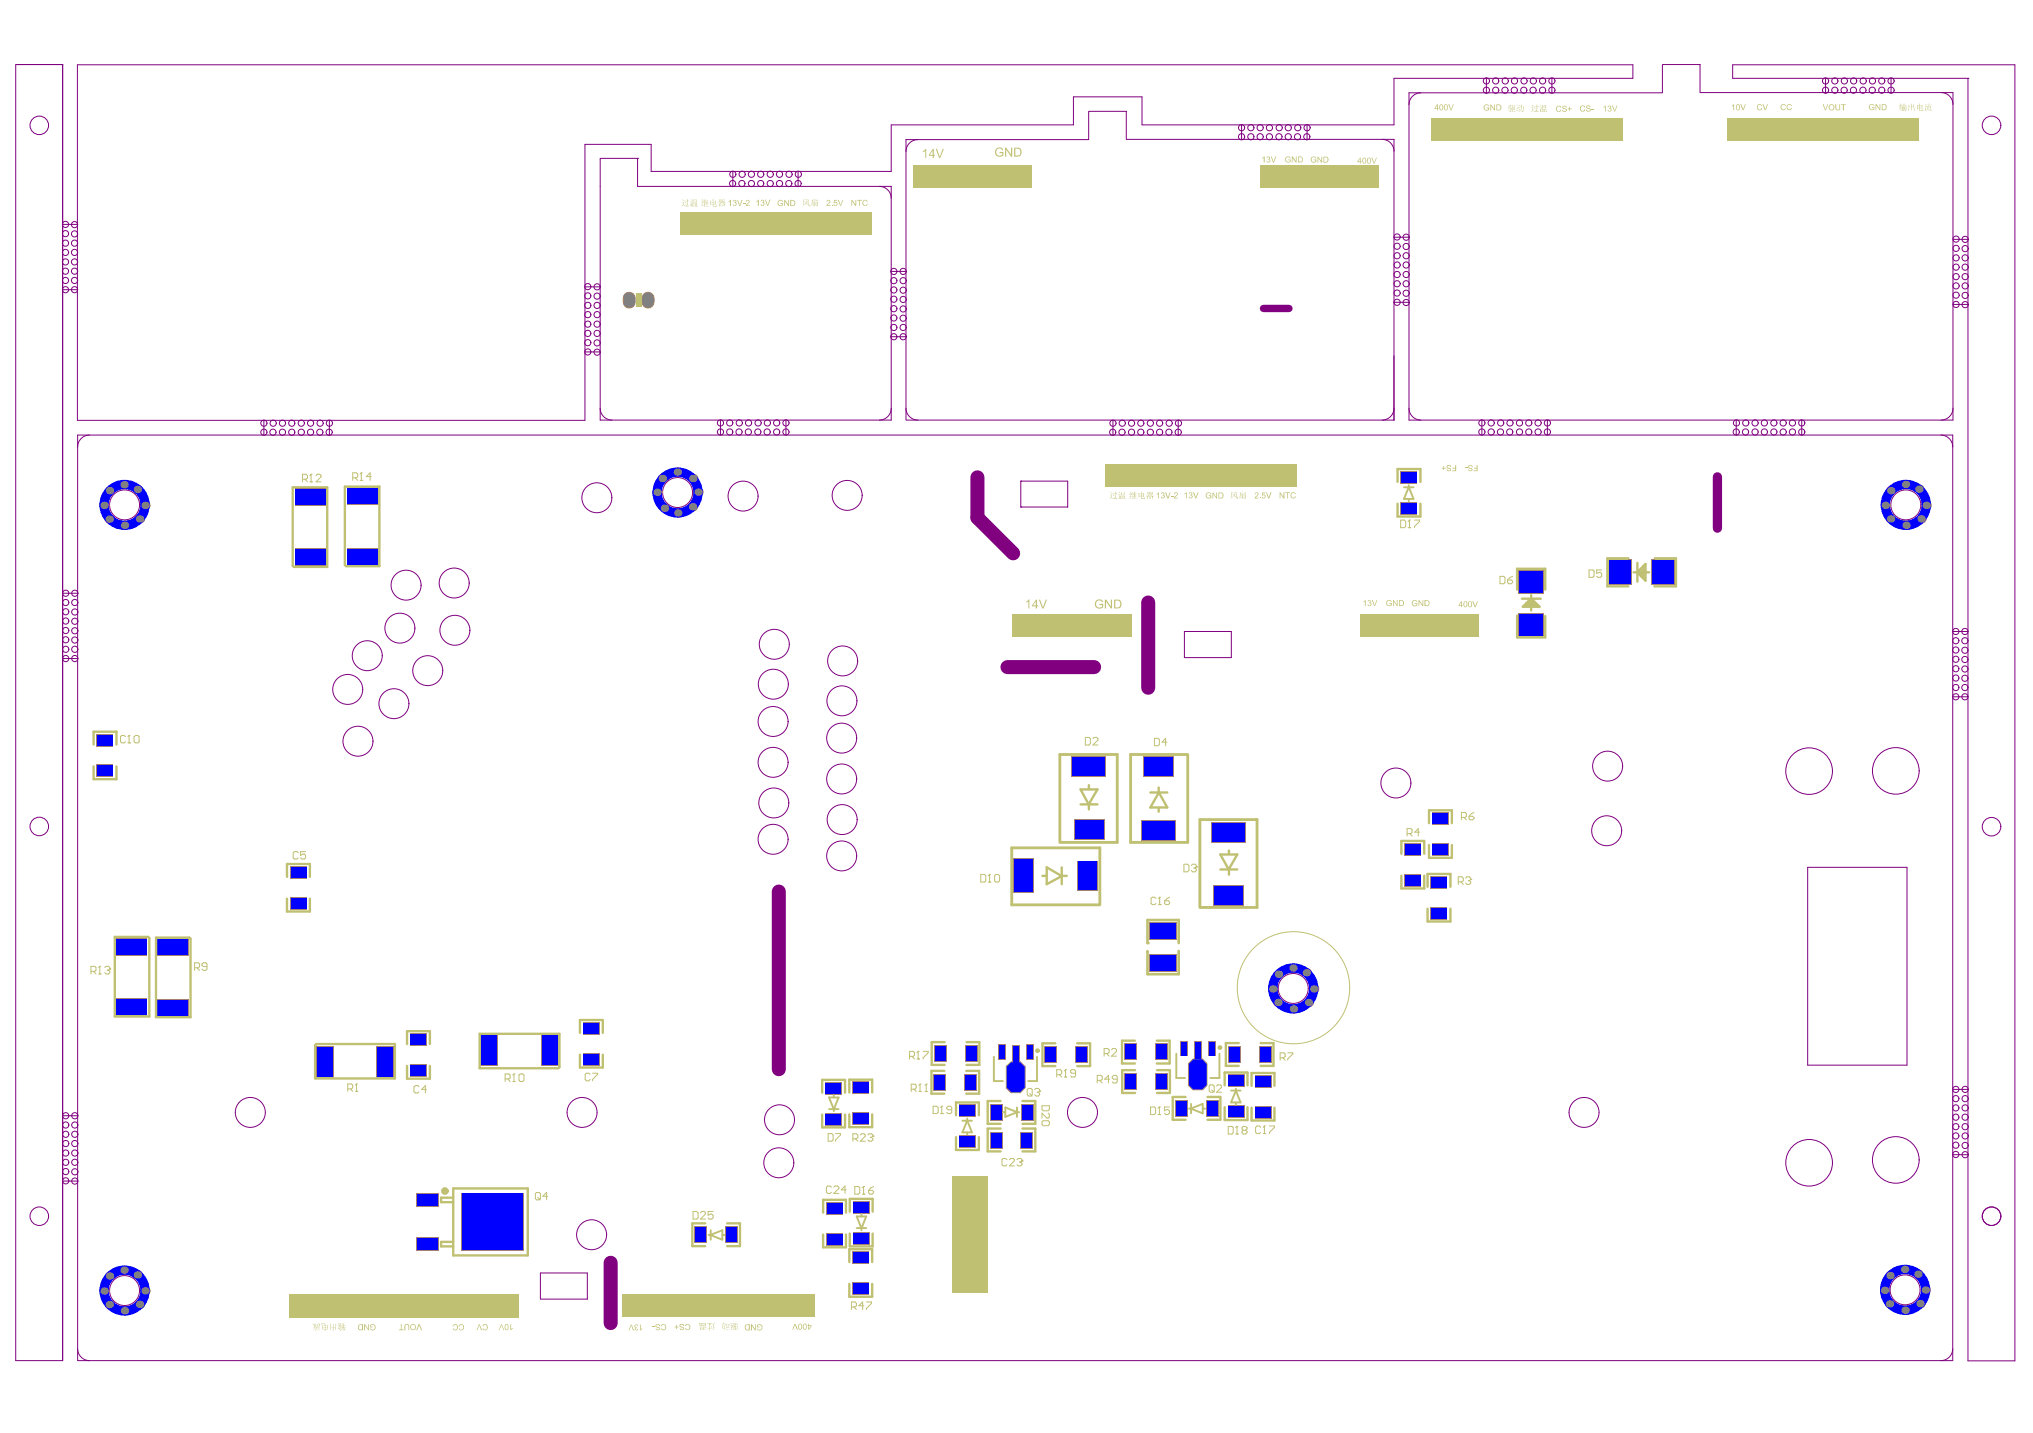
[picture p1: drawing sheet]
<svg xmlns="http://www.w3.org/2000/svg" width="287mm" height="202mm" viewBox="0 0 287 202" stroke-linecap="round" stroke-linejoin="round" font-family="sans-serif">
<g fill="none" stroke="#800080" stroke-width=".14">
<path d="M2.2 9.1v182.8h6.6v-182.8M2.3 9.1h6.6M10.9 9.1h219.5v1.9h-33.7v6.6h-35.6v-3.9h-9.7v3.9h-25.7v6.6h-33.8v-3.8h-9.4v38.9h-71.6zM129.5 19.7a1.68 1.68 0 0 0-1.7 1.7M158.9 19.7v-4h-5.2l-.1 4h-25.8v39.5M158.9 19.7h37.8v39.6h-68.9M175.2 17.6v2.1M184.4 17.6v2.1M195 19.7a1.68 1.68 0 0 1 1.7 1.6M200.5 13.1a1.68 1.68 0 0 0-1.7 1.7M209.7 11v2.1M218.9 11v2.1"/>
<path d="M234.5 13.1l.1-4h5.2v4M239.9 13.1h35.6v46.2h-76.7v-46.2h35.7M244.4 9.1h39.9v182.9h-6.7v-181h-33.2zM257.5 11v2.1M266.8 11v2.1M273.8 13.1a1.68 1.68 0 0 1 1.7 1.6M277.6 11h.1M8.8 31.7h2.2M84.7 22.3h5.2v4h35.8v33h-41zM89.9 22.3h.1M103.4 24.2v2.1M112.6 24.2v2.1"/>
<path d="M124.1 26.3a1.68 1.68 0 0 1 1.6 1.7M125.7 38.3h2.1M196.7 33.5h2.1M275.6 33.8h2.1M8.8 40.9h2.2M37.2 59.3v2.1M46.5 59.3v2.1M82.6 49.6h2M82.6 40.5h2M84.7 57.6a1.68 1.68 0 0 0 1.7 1.7M101.6 59.3v2M110.9 59.3v2"/>
<path d="M125.7 47.5h2.1M125.7 57.6a1.68 1.68 0 0 1-1.6 1.7M127.8 57.6a1.68 1.68 0 0 0 1.7 1.7M157 59.3v2.1M166.2 59.3v2.1M196.7 57.6a1.68 1.68 0 0 1-1.7 1.7M196.7 42.6h2.1M198.8 57.6a1.68 1.68 0 0 0 1.7 1.7M209.1 59.3v2.1M218.3 59.3v2.1M244.9 59.3v2.1M254.2 59.3v2.1"/>
<path d="M275.5 57.6a1.68 1.68 0 0 1-1.7 1.7M275.6 42.9h2.1M12.6 61.4a1.68 1.68 0 0 0-1.6 1.6M144 71.5h.1M144 67.9h.1M144 67.9h6.6v3.6h-6.6M144 67.9v3.6M273.8 61.4a1.68 1.68 0 0 1 1.7 1.6M8.8 92.9h2.2M8.8 83.7h2.2M167.1 89.1h6.6v3.7h-6.6zM275.5 98.3h2.1"/>
<path d="M275.5 89.1h2.1M255 122.3h14v28h-14zM8.8 157.4h2.2M275.5 153.7h2.1M8.8 166.6h2.2M275.5 162.9h2.1M11 190.3a1.68 1.68 0 0 0 1.6 1.6M11 191.9v-130.5h264.5v130.5h-264.5M76.2 183.2l.1-3.6h6.6v3.7h-6.7M275.5 190.3a1.68 1.68 0 0 1-1.7 1.6"/>
<circle cx="5.5" cy="17.7" r="1.31"/>
<circle cx="175.2" cy="18" r=".44"/>
<circle cx="175.2" cy="19.3" r=".44"/>
<circle cx="176.5" cy="18" r=".44"/>
<circle cx="176.5" cy="19.3" r=".44"/>
<circle cx="177.8" cy="18" r=".44"/>
<circle cx="177.8" cy="19.3" r=".44"/>
<circle cx="179.1" cy="18" r=".44"/>
<circle cx="179.1" cy="19.3" r=".44"/>
<circle cx="180.4" cy="19.3" r=".44"/>
<circle cx="180.5" cy="18" r=".44"/>
<circle cx="181.7" cy="18" r=".44"/>
<circle cx="181.7" cy="19.3" r=".44"/>
<circle cx="183.1" cy="19.3" r=".44"/>
<circle cx="183.1" cy="18" r=".44"/>
<circle cx="184.4" cy="19.3" r=".44"/>
<circle cx="184.4" cy="18" r=".44"/>
<circle cx="209.7" cy="12.7" r=".44"/>
<circle cx="209.7" cy="11.4" r=".44"/>
<circle cx="211" cy="12.7" r=".44"/>
<circle cx="211" cy="11.4" r=".44"/>
<circle cx="212.3" cy="12.7" r=".44"/>
<circle cx="212.4" cy="11.4" r=".44"/>
<circle cx="213.6" cy="12.7" r=".44"/>
<circle cx="213.7" cy="11.4" r=".44"/>
<circle cx="215" cy="12.7" r=".44"/>
<circle cx="215" cy="11.4" r=".44"/>
<circle cx="216.3" cy="12.7" r=".44"/>
<circle cx="216.3" cy="11.4" r=".44"/>
<circle cx="217.6" cy="12.7" r=".44"/>
<circle cx="217.6" cy="11.4" r=".44"/>
<circle cx="218.9" cy="12.7" r=".44"/>
<circle cx="218.9" cy="11.4" r=".44"/>
<circle cx="257.5" cy="12.7" r=".44"/>
<circle cx="257.5" cy="11.4" r=".44"/>
<circle cx="258.9" cy="12.7" r=".44"/>
<circle cx="258.9" cy="11.4" r=".44"/>
<circle cx="260.2" cy="12.7" r=".44"/>
<circle cx="260.2" cy="11.4" r=".44"/>
<circle cx="261.5" cy="12.7" r=".44"/>
<circle cx="261.5" cy="11.4" r=".44"/>
<circle cx="262.8" cy="12.7" r=".44"/>
<circle cx="262.9" cy="11.4" r=".44"/>
<circle cx="264.1" cy="12.7" r=".44"/>
<circle cx="264.2" cy="11.4" r=".44"/>
<circle cx="265.5" cy="12.7" r=".44"/>
<circle cx="265.5" cy="11.4" r=".44"/>
<circle cx="266.8" cy="12.7" r=".44"/>
<circle cx="266.8" cy="11.4" r=".44"/>
<circle cx="281" cy="17.7" r="1.31"/>
<circle cx="9.2" cy="34.3" r=".44"/>
<circle cx="9.2" cy="33" r=".44"/>
<circle cx="9.2" cy="38.3" r=".44"/>
<circle cx="9.2" cy="39.6" r=".44"/>
<circle cx="9.2" cy="36.9" r=".44"/>
<circle cx="9.2" cy="31.7" r=".44"/>
<circle cx="9.2" cy="35.6" r=".44"/>
<circle cx="10.5" cy="34.3" r=".44"/>
<circle cx="10.5" cy="33" r=".44"/>
<circle cx="10.5" cy="38.3" r=".44"/>
<circle cx="10.5" cy="39.6" r=".44"/>
<circle cx="10.5" cy="35.6" r=".44"/>
<circle cx="10.5" cy="36.9" r=".44"/>
<circle cx="10.5" cy="31.7" r=".44"/>
<circle cx="103.4" cy="25.9" r=".44"/>
<circle cx="103.4" cy="24.6" r=".44"/>
<circle cx="104.7" cy="25.9" r=".44"/>
<circle cx="104.7" cy="24.6" r=".44"/>
<circle cx="106" cy="24.6" r=".44"/>
<circle cx="106" cy="25.9" r=".44"/>
<circle cx="107.3" cy="24.6" r=".44"/>
<circle cx="107.3" cy="25.9" r=".44"/>
<circle cx="108.7" cy="24.6" r=".44"/>
<circle cx="108.7" cy="25.9" r=".44"/>
<circle cx="110" cy="24.6" r=".44"/>
<circle cx="110" cy="25.9" r=".44"/>
<circle cx="111.3" cy="25.9" r=".44"/>
<circle cx="111.3" cy="24.6" r=".44"/>
<circle cx="112.6" cy="25.9" r=".44"/>
<circle cx="112.6" cy="24.6" r=".44"/>
<circle cx="126.1" cy="39.6" r=".44"/>
<circle cx="126.1" cy="38.3" r=".44"/>
<circle cx="127.4" cy="39.6" r=".44"/>
<circle cx="127.4" cy="38.3" r=".44"/>
<circle cx="197.1" cy="34.7" r=".44"/>
<circle cx="197.1" cy="36.1" r=".44"/>
<circle cx="197.1" cy="38.7" r=".44"/>
<circle cx="197.1" cy="37.4" r=".44"/>
<circle cx="197.1" cy="33.4" r=".44"/>
<circle cx="198.4" cy="33.5" r=".44"/>
<circle cx="198.4" cy="36.1" r=".44"/>
<circle cx="198.4" cy="38.7" r=".44"/>
<circle cx="198.4" cy="37.4" r=".44"/>
<circle cx="198.4" cy="34.8" r=".44"/>
<circle cx="276" cy="36.4" r=".44"/>
<circle cx="276" cy="35" r=".44"/>
<circle cx="276" cy="33.7" r=".44"/>
<circle cx="276" cy="37.7" r=".44"/>
<circle cx="276" cy="39" r=".44"/>
<circle cx="277.2" cy="36.4" r=".44"/>
<circle cx="277.2" cy="33.8" r=".44"/>
<circle cx="277.2" cy="35.1" r=".44"/>
<circle cx="277.2" cy="39" r=".44"/>
<circle cx="277.2" cy="37.7" r=".44"/>
<circle cx="9.2" cy="40.9" r=".44"/>
<circle cx="10.5" cy="40.9" r=".44"/>
<circle cx="37.2" cy="59.7" r=".44"/>
<circle cx="38.5" cy="59.7" r=".44"/>
<circle cx="39.8" cy="59.7" r=".44"/>
<circle cx="41.2" cy="59.7" r=".44"/>
<circle cx="42.5" cy="59.7" r=".44"/>
<circle cx="43.8" cy="59.7" r=".44"/>
<circle cx="45.2" cy="59.7" r=".44"/>
<circle cx="46.5" cy="59.7" r=".44"/>
<circle cx="82.9" cy="49.6" r=".44"/>
<circle cx="82.9" cy="41.7" r=".44"/>
<circle cx="82.9" cy="43.1" r=".44"/>
<circle cx="82.9" cy="40.4" r=".44"/>
<circle cx="82.9" cy="48.3" r=".44"/>
<circle cx="82.9" cy="45.7" r=".44"/>
<circle cx="82.9" cy="44.4" r=".44"/>
<circle cx="82.9" cy="47" r=".44"/>
<circle cx="84.2" cy="43.1" r=".44"/>
<circle cx="84.2" cy="49.7" r=".44"/>
<circle cx="84.2" cy="40.5" r=".44"/>
<circle cx="84.2" cy="41.8" r=".44"/>
<circle cx="84.2" cy="48.4" r=".44"/>
<circle cx="84.2" cy="44.4" r=".44"/>
<circle cx="84.2" cy="45.7" r=".44"/>
<circle cx="84.2" cy="47" r=".44"/>
<circle cx="101.6" cy="59.7" r=".44"/>
<circle cx="103" cy="59.7" r=".44"/>
<circle cx="104.3" cy="59.7" r=".44"/>
<circle cx="105.6" cy="59.7" r=".44"/>
<circle cx="106.9" cy="59.7" r=".44"/>
<circle cx="108.3" cy="59.7" r=".44"/>
<circle cx="109.6" cy="59.7" r=".44"/>
<circle cx="110.9" cy="59.7" r=".44"/>
<circle cx="126.1" cy="43.5" r=".44"/>
<circle cx="126.1" cy="47.5" r=".44"/>
<circle cx="126.1" cy="46.2" r=".44"/>
<circle cx="126.1" cy="44.9" r=".44"/>
<circle cx="126.1" cy="42.2" r=".44"/>
<circle cx="126.1" cy="40.9" r=".44"/>
<circle cx="127.4" cy="44.9" r=".44"/>
<circle cx="127.4" cy="47.5" r=".44"/>
<circle cx="127.4" cy="46.2" r=".44"/>
<circle cx="127.4" cy="43.6" r=".44"/>
<circle cx="127.4" cy="42.2" r=".44"/>
<circle cx="127.4" cy="40.9" r=".44"/>
<circle cx="157" cy="59.7" r=".44"/>
<circle cx="158.3" cy="59.7" r=".44"/>
<circle cx="159.6" cy="59.7" r=".44"/>
<circle cx="160.9" cy="59.7" r=".44"/>
<circle cx="162.3" cy="59.7" r=".44"/>
<circle cx="163.6" cy="59.7" r=".44"/>
<circle cx="164.9" cy="59.7" r=".44"/>
<circle cx="166.3" cy="59.7" r=".44"/>
<circle cx="197.1" cy="40" r=".44"/>
<circle cx="197.1" cy="42.6" r=".44"/>
<circle cx="197.1" cy="41.3" r=".44"/>
<circle cx="198.4" cy="40" r=".44"/>
<circle cx="198.4" cy="41.4" r=".44"/>
<circle cx="198.4" cy="42.7" r=".44"/>
<circle cx="209.1" cy="59.7" r=".44"/>
<circle cx="210.4" cy="59.7" r=".44"/>
<circle cx="211.7" cy="59.7" r=".44"/>
<circle cx="213" cy="59.7" r=".44"/>
<circle cx="214.4" cy="59.7" r=".44"/>
<circle cx="215.7" cy="59.7" r=".44"/>
<circle cx="217" cy="59.7" r=".44"/>
<circle cx="218.3" cy="59.7" r=".44"/>
<circle cx="245" cy="59.7" r=".44"/>
<circle cx="246.3" cy="59.7" r=".44"/>
<circle cx="247.6" cy="59.7" r=".44"/>
<circle cx="248.9" cy="59.7" r=".44"/>
<circle cx="250.3" cy="59.7" r=".44"/>
<circle cx="251.6" cy="59.7" r=".44"/>
<circle cx="252.9" cy="59.7" r=".44"/>
<circle cx="254.2" cy="59.7" r=".44"/>
<circle cx="276" cy="42.9" r=".44"/>
<circle cx="276" cy="40.3" r=".44"/>
<circle cx="276" cy="41.6" r=".44"/>
<circle cx="277.2" cy="41.7" r=".44"/>
<circle cx="277.2" cy="40.3" r=".44"/>
<circle cx="277.2" cy="43" r=".44"/>
<circle cx="17.6" cy="71.2" r="2.11"/>
<circle cx="37.2" cy="61" r=".44"/>
<circle cx="38.5" cy="61" r=".44"/>
<circle cx="39.8" cy="61" r=".44"/>
<circle cx="41.2" cy="61" r=".44"/>
<circle cx="42.5" cy="61" r=".44"/>
<circle cx="43.8" cy="61" r=".44"/>
<circle cx="45.1" cy="61" r=".44"/>
<circle cx="46.4" cy="61" r=".44"/>
<circle cx="84.2" cy="70.2" r="2.11"/>
<circle cx="95.6" cy="69.5" r="2.11"/>
<circle cx="101.6" cy="60.9" r=".44"/>
<circle cx="103" cy="60.9" r=".44"/>
<circle cx="104.3" cy="60.9" r=".44"/>
<circle cx="104.8" cy="70" r="2.11"/>
<circle cx="105.6" cy="60.9" r=".44"/>
<circle cx="106.9" cy="60.9" r=".44"/>
<circle cx="108.2" cy="60.9" r=".44"/>
<circle cx="109.6" cy="60.9" r=".44"/>
<circle cx="110.9" cy="60.9" r=".44"/>
<circle cx="119.5" cy="69.9" r="2.11"/>
<circle cx="157" cy="61" r=".44"/>
<circle cx="158.3" cy="61" r=".44"/>
<circle cx="159.6" cy="61" r=".44"/>
<circle cx="160.9" cy="61" r=".44"/>
<circle cx="162.3" cy="61" r=".44"/>
<circle cx="163.6" cy="61" r=".44"/>
<circle cx="164.9" cy="61" r=".44"/>
<circle cx="166.2" cy="61" r=".44"/>
<circle cx="209.1" cy="60.9" r=".44"/>
<circle cx="210.4" cy="60.9" r=".44"/>
<circle cx="211.7" cy="60.9" r=".44"/>
<circle cx="213" cy="60.9" r=".44"/>
<circle cx="214.4" cy="60.9" r=".44"/>
<circle cx="215.7" cy="60.9" r=".44"/>
<circle cx="217" cy="60.9" r=".44"/>
<circle cx="218.3" cy="60.9" r=".44"/>
<circle cx="244.9" cy="60.9" r=".44"/>
<circle cx="246.3" cy="60.9" r=".44"/>
<circle cx="247.6" cy="60.9" r=".44"/>
<circle cx="248.9" cy="60.9" r=".44"/>
<circle cx="250.3" cy="60.9" r=".44"/>
<circle cx="251.6" cy="60.9" r=".44"/>
<circle cx="252.9" cy="60.9" r=".44"/>
<circle cx="254.2" cy="60.9" r=".44"/>
<circle cx="268.9" cy="71.2" r="2.11"/>
<circle cx="9.3" cy="91.6" r=".44"/>
<circle cx="9.3" cy="90.3" r=".44"/>
<circle cx="9.3" cy="83.7" r=".44"/>
<circle cx="9.3" cy="92.9" r=".44"/>
<circle cx="9.3" cy="86.3" r=".44"/>
<circle cx="9.3" cy="88.9" r=".44"/>
<circle cx="9.3" cy="85" r=".44"/>
<circle cx="9.3" cy="87.6" r=".44"/>
<circle cx="10.6" cy="91.6" r=".44"/>
<circle cx="10.6" cy="83.7" r=".44"/>
<circle cx="10.6" cy="87.6" r=".44"/>
<circle cx="10.6" cy="89" r=".44"/>
<circle cx="10.6" cy="92.9" r=".44"/>
<circle cx="10.6" cy="90.3" r=".44"/>
<circle cx="10.6" cy="85" r=".44"/>
<circle cx="10.6" cy="86.3" r=".44"/>
<circle cx="49.1" cy="97.3" r="2.11"/>
<circle cx="51.8" cy="92.5" r="2.11"/>
<circle cx="55.6" cy="99.3" r="2.11"/>
<circle cx="56.4" cy="88.6" r="2.11"/>
<circle cx="57.3" cy="82.5" r="2.11"/>
<circle cx="60.3" cy="94.6" r="2.11"/>
<circle cx="64.1" cy="82.2" r="2.11"/>
<circle cx="64.2" cy="88.9" r="2.11"/>
<circle cx="109.1" cy="96.5" r="2.11"/>
<circle cx="109.2" cy="90.9" r="2.11"/>
<circle cx="118.8" cy="98.9" r="2.11"/>
<circle cx="118.9" cy="93.2" r="2.11"/>
<circle cx="275.9" cy="98.3" r=".44"/>
<circle cx="275.9" cy="90.4" r=".44"/>
<circle cx="275.9" cy="93" r=".44"/>
<circle cx="275.9" cy="89.1" r=".44"/>
<circle cx="275.9" cy="94.3" r=".44"/>
<circle cx="275.9" cy="91.7" r=".44"/>
<circle cx="275.9" cy="95.6" r=".44"/>
<circle cx="275.9" cy="97" r=".44"/>
<circle cx="277.2" cy="98.3" r=".44"/>
<circle cx="277.2" cy="90.4" r=".44"/>
<circle cx="277.2" cy="89.1" r=".44"/>
<circle cx="277.2" cy="93" r=".44"/>
<circle cx="277.2" cy="94.4" r=".44"/>
<circle cx="277.2" cy="91.7" r=".44"/>
<circle cx="277.2" cy="95.7" r=".44"/>
<circle cx="277.2" cy="97" r=".44"/>
<circle cx="5.5" cy="116.6" r="1.31"/>
<circle cx="50.5" cy="104.6" r="2.11"/>
<circle cx="109.1" cy="101.8" r="2.11"/>
<circle cx="109.1" cy="118.4" r="2.11"/>
<circle cx="109.1" cy="107.5" r="2.11"/>
<circle cx="109.2" cy="113.3" r="2.11"/>
<circle cx="118.7" cy="109.9" r="2.11"/>
<circle cx="118.7" cy="104.1" r="2.11"/>
<circle cx="118.8" cy="115.6" r="2.11"/>
<circle cx="196.9" cy="110.5" r="2.11"/>
<circle cx="226.7" cy="117.2" r="2.11"/>
<circle cx="226.8" cy="108.1" r="2.11"/>
<circle cx="255.2" cy="108.8" r="3.3"/>
<circle cx="267.5" cy="108.7" r="3.3"/>
<circle cx="281" cy="116.6" r="1.31"/>
<circle cx="118.7" cy="120.7" r="2.11"/>
<circle cx="182.4" cy="139.4" r="2.11"/>
<circle cx="9.3" cy="157.4" r=".44"/>
<circle cx="9.3" cy="158.7" r=".44"/>
<circle cx="10.6" cy="157.4" r=".44"/>
<circle cx="10.6" cy="158.7" r=".44"/>
<circle cx="35.3" cy="156.9" r="2.11"/>
<circle cx="82.1" cy="156.9" r="2.11"/>
<circle cx="110" cy="158" r="2.11"/>
<circle cx="152.7" cy="156.9" r="2.11"/>
<circle cx="223.5" cy="156.9" r="2.11"/>
<circle cx="275.9" cy="156.3" r=".44"/>
<circle cx="275.9" cy="155" r=".44"/>
<circle cx="275.9" cy="158.9" r=".44"/>
<circle cx="275.9" cy="153.7" r=".44"/>
<circle cx="275.9" cy="157.6" r=".44"/>
<circle cx="277.2" cy="156.3" r=".44"/>
<circle cx="277.2" cy="155" r=".44"/>
<circle cx="277.2" cy="153.7" r=".44"/>
<circle cx="277.2" cy="158.9" r=".44"/>
<circle cx="277.2" cy="157.6" r=".44"/>
<circle cx="5.5" cy="171.6" r="1.31"/>
<circle cx="9.3" cy="164" r=".44"/>
<circle cx="9.3" cy="166.6" r=".44"/>
<circle cx="9.3" cy="160" r=".44"/>
<circle cx="9.3" cy="162.7" r=".44"/>
<circle cx="9.3" cy="161.3" r=".44"/>
<circle cx="9.3" cy="165.3" r=".44"/>
<circle cx="10.6" cy="164" r=".44"/>
<circle cx="10.6" cy="165.3" r=".44"/>
<circle cx="10.6" cy="160" r=".44"/>
<circle cx="10.6" cy="166.6" r=".44"/>
<circle cx="10.6" cy="162.7" r=".44"/>
<circle cx="10.6" cy="161.3" r=".44"/>
<circle cx="83.5" cy="174.2" r="2.11"/>
<circle cx="109.9" cy="164" r="2.11"/>
<circle cx="255.2" cy="164" r="3.3"/>
<circle cx="267.5" cy="163.6" r="3.3"/>
<circle cx="275.9" cy="162.9" r=".44"/>
<circle cx="275.9" cy="161.5" r=".44"/>
<circle cx="275.9" cy="160.2" r=".44"/>
<circle cx="277.2" cy="161.6" r=".44"/>
<circle cx="277.2" cy="162.9" r=".44"/>
<circle cx="277.2" cy="160.2" r=".44"/>
<circle cx="281" cy="171.6" r="1.31"/>
<circle cx="17.6" cy="182" r="2.11"/>
<circle cx="268.8" cy="181.9" r="2.11"/>
</g>
<path d="M178.2 43.5h3.6" fill="none" stroke="#800080" stroke-width="1"/>
<path d="M137.9 67.3v5.7l5 5.1M142.1 94.1h12.3M162 85v12M109.9 125.8v25M86.1 178.1v8.5" fill="none" stroke="#800080" stroke-width="2"/>
<path d="M242.3 67.3v7.2" fill="none" stroke="#800080" stroke-width="1.3"/>
<g fill="none" stroke="#a57f6f" stroke-width="1">
<path d="M14.8 70.1v2.2M16.4 68.5h2.1M16.5 74h2.1M20.3 70.1v2.2M92.8 68.4v2.2M94.5 66.7h2.2M94.6 72.2h2.2M98.3 68.4v2.2M266.1 70.1v2.2M267.7 68.5h2.1M267.8 74h2.1M271.6 70.1v2.2"/>
<path d="M179.7 138.3v2.2M181.3 136.7h2.2M185.2 138.4v2.1M181.4 142.2h2.1M16.4 179.3h2.1M267.6 179.2h2.1M14.8 180.9v2.2M16.5 184.8h2.1M20.3 180.9v2.2M266 180.8v2.2M267.7 184.7h2.1M271.5 180.9v2.1"/>
</g>
<g fill="#a57f6f">
<circle cx="270.9" cy="183.9" r=".66"/>
<circle cx="270.7" cy="69" r=".66"/>
<circle cx="184.6" cy="141.4" r=".66"/>
<circle cx="97.7" cy="71.5" r=".66"/>
<circle cx="98.5" cy="69.4" r=".66"/>
<circle cx="95.6" cy="66.6" r=".66"/>
<circle cx="92.7" cy="69.4" r=".66"/>
<circle cx="19.7" cy="184" r=".66"/>
<circle cx="20.5" cy="182.1" r=".66"/>
<circle cx="20.5" cy="71.3" r=".66"/>
<circle cx="17.5" cy="179.2" r=".66"/>
<circle cx="17.6" cy="74.1" r=".66"/>
<circle cx="17.5" cy="68.4" r=".66"/>
<circle cx="15.4" cy="184" r=".66"/>
<circle cx="14.7" cy="71.3" r=".66"/>
<circle cx="15.5" cy="69.2" r=".66"/>
<circle cx="270.6" cy="179.7" r=".66"/>
<circle cx="271" cy="73.2" r=".66"/>
<circle cx="184.3" cy="137.2" r=".66"/>
<circle cx="179.6" cy="139.5" r=".66"/>
<circle cx="97.7" cy="67.5" r=".66"/>
<circle cx="95.6" cy="72.4" r=".66"/>
<circle cx="93.4" cy="67.5" r=".66"/>
<circle cx="19.7" cy="73.2" r=".66"/>
<circle cx="17.6" cy="184.9" r=".66"/>
<circle cx="14.7" cy="182.1" r=".66"/>
<circle cx="15.5" cy="180" r=".66"/>
<circle cx="15.4" cy="73.2" r=".66"/>
<circle cx="266.6" cy="183.9" r=".66"/>
<circle cx="265.9" cy="182" r=".66"/>
<circle cx="271.6" cy="182" r=".66"/>
<circle cx="268.7" cy="179.1" r=".66"/>
<circle cx="268.9" cy="74.1" r=".66"/>
<circle cx="266" cy="71.3" r=".66"/>
<circle cx="271.8" cy="71.3" r=".66"/>
<circle cx="268.8" cy="68.3" r=".66"/>
<circle cx="266.7" cy="69.2" r=".66"/>
<circle cx="180.3" cy="141.4" r=".66"/>
<circle cx="93.7" cy="71.7" r=".66"/>
<circle cx="19.4" cy="69" r=".66"/>
<circle cx="268.8" cy="184.8" r=".66"/>
<circle cx="266.6" cy="179.9" r=".66"/>
<circle cx="266.7" cy="73.2" r=".66"/>
<circle cx="182.5" cy="142.3" r=".66"/>
<circle cx="182.4" cy="136.6" r=".66"/>
<circle cx="185.3" cy="139.5" r=".66"/>
<circle cx="180.4" cy="137.4" r=".66"/>
</g>
<path d="M88.8 42.1v.5M91.4 42.1v.5" fill="none" stroke="#a57f6f" stroke-width="1.8"/>
<circle cx="19.4" cy="179.8" r=".66" fill="#a57f6f"/>
<g fill="#a57f6f">
<path d="M202 119h2.4v1.7h-2.4z" fill-rule="evenodd"/>
<path d="M202 114.6h2.4v1.7h-2.4z" fill-rule="evenodd"/>
<path d="M170.4 146.9h1.1v2.1h-1.1z" fill-rule="evenodd"/>
<path d="M168.4 146.9h1.1v2.7h-1.1z" fill-rule="evenodd"/>
<path d="M142.7 147.4h1.1v2.6h-1.1z" fill-rule="evenodd"/>
<path d="M140.8 147.3h1v2.2h-1z" fill-rule="evenodd"/>
<path d="M102.4 173h1.7v2.3h-1.7z" fill-rule="evenodd"/>
<path d="M170.1 155.2h1.8v2.4h-1.8z" fill-rule="evenodd"/>
<path d="M198.1 118.9h2.4v1.8h-2.4z" fill-rule="evenodd"/>
<path d="M177 156h2.4v1.8h-2.4z" fill-rule="evenodd"/>
<path d="M173.2 156h2.4v1.7h-2.4z" fill-rule="evenodd"/>
<path d="M116.6 169.6h2.3v1.7h-2.3z" fill-rule="evenodd"/>
<path d="M82.3 148.5h2.3v1.8h-2.3z" fill-rule="evenodd"/>
<path d="M40.9 126.5h2.4v1.8h-2.4z" fill-rule="evenodd"/>
<path d="M214.2 86.5h3.6v3.3h-3.6z" fill-rule="evenodd"/>
<path d="M201.8 127.9h2.4v1.8h-2.4z" fill-rule="evenodd"/>
<path d="M198.1 123.3h2.4v1.7h-2.4z" fill-rule="evenodd"/>
<path d="M177 151.7h2.4v1.7h-2.4z" fill-rule="evenodd"/>
<path d="M177.6 147.5h1.8v2.4h-1.8z" fill-rule="evenodd"/>
<path d="M166.5 146.9h1v2.1h-1z" fill-rule="evenodd"/>
<path d="M168.3 149.3h1.4l.7 .7v3.1l-.7 .7h-1.4l-.7-.7v-3.1z" fill-rule="evenodd"/>
<path d="M173.2 147.5h1.8v2.4h-1.8z" fill-rule="evenodd"/>
<path d="M173.2 151.6h2.4v1.7h-2.4z" fill-rule="evenodd"/>
<path d="M170.9 115.9h4.9v2.9h-4.9z" fill-rule="evenodd"/>
<path d="M163 147.2h1.7v2.4h-1.7z" fill-rule="evenodd"/>
<path d="M158.6 147.2h1.7v2.4h-1.7z" fill-rule="evenodd"/>
<path d="M158.6 151.4h1.8v2.4h-1.8z" fill-rule="evenodd"/>
<path d="M163 151.4h1.7v2.4h-1.7z" fill-rule="evenodd"/>
<path d="M147.4 147.6h1.7v2.4h-1.7z" fill-rule="evenodd"/>
<path d="M151.7 147.6h1.8v2.4h-1.8z" fill-rule="evenodd"/>
<path d="M144.7 147.3h1.1v2.2h-1.1z" fill-rule="evenodd"/>
<path d="M135.3 160.2h2.4v1.7h-2.4z" fill-rule="evenodd"/>
<path d="M139.6 159.6h1.8v2.4h-1.8z" fill-rule="evenodd"/>
<path d="M136.1 147.4h1.8v2.4h-1.8z" fill-rule="evenodd"/>
<path d="M136.1 151.5h1.7v2.3h-1.7z" fill-rule="evenodd"/>
<path d="M116.6 173.9h2.3v1.7h-2.3z" fill-rule="evenodd"/>
<path d="M116.4 152.7h2.4v1.7h-2.4z" fill-rule="evenodd"/>
<path d="M98 173h1.7v2.3h-1.7z" fill-rule="evenodd"/>
<path d="M82.3 144.2h2.3v1.7h-2.3z" fill-rule="evenodd"/>
<path d="M58.7 174.5h3.1v1.9h-3.1z" fill-rule="evenodd"/>
<path d="M58.7 168.3h3.1v1.9h-3.1z" fill-rule="evenodd"/>
<path d="M53.2 147.5h2.4v4.5h-2.4z" fill-rule="evenodd"/>
<path d="M48.9 77.3h4.5v2.5h-4.5z" fill-rule="evenodd"/>
<path d="M48.9 68.8h4.5v2.4h-4.5z" fill-rule="evenodd"/>
<path d="M44.6 147.5h2.4v4.5h-2.4z" fill-rule="evenodd"/>
<path d="M40.9 122.2h2.4v1.7h-2.4z" fill-rule="evenodd"/>
<path d="M41.6 77.4h4.5v2.4h-4.5z" fill-rule="evenodd"/>
<path d="M41.6 68.8h4.5v2.5h-4.5z" fill-rule="evenodd"/>
<path d="M16.3 140.8h4.5v2.5h-4.5z" fill-rule="evenodd"/>
<path d="M16.3 132.3h4.5v2.4h-4.5z" fill-rule="evenodd"/>
<path d="M233 79h3.3v3.5h-3.3z" fill-rule="evenodd"/>
<path d="M214.2 80.4h3.6v3.3h-3.6z" fill-rule="evenodd"/>
<path d="M201.8 123.6h2.4v1.7h-2.4z" fill-rule="evenodd"/>
<path d="M165.8 155.2h1.7v2.4h-1.7z" fill-rule="evenodd"/>
<path d="M171.3 124.9h4.2v2.9h-4.2z" fill-rule="evenodd"/>
<path d="M139.7 155.7h1.7v2.4h-1.7z" fill-rule="evenodd"/>
<path d="M135.3 155.8h2.4v1.7h-2.4z" fill-rule="evenodd"/>
<path d="M116.4 157h2.4v1.7h-2.4z" fill-rule="evenodd"/>
<path d="M76.4 145.9h2.4v4.5h-2.4z" fill-rule="evenodd"/>
<path d="M197.6 70.9h2.4v1.7h-2.4z" fill-rule="evenodd"/>
<path d="M162.2 134.6h3.8v2.5h-3.8z" fill-rule="evenodd"/>
<path d="M120.2 180.9h2.4v1.7h-2.4z" fill-rule="evenodd"/>
<path d="M120.3 169.4h2.4v1.8h-2.4z" fill-rule="evenodd"/>
<path d="M57.8 145.8h2.4v1.7h-2.4z" fill-rule="evenodd"/>
<path d="M13.6 107.9h2.4v1.7h-2.4z" fill-rule="evenodd"/>
<path d="M197.6 66.5h2.4v1.7h-2.4z" fill-rule="evenodd"/>
<path d="M162.2 130.1h3.8v2.5h-3.8z" fill-rule="evenodd"/>
<path d="M161 115.7h4.9v2.9h-4.9z" fill-rule="evenodd"/>
<path d="M151.5 115.6h4.3v2.9h-4.3z" fill-rule="evenodd"/>
<path d="M161.3 106.7h4.3v2.9h-4.3z" fill-rule="evenodd"/>
<path d="M151.2 106.7h4.9v2.9h-4.9z" fill-rule="evenodd"/>
<path d="M120.2 176.5h2.4v1.8h-2.4z" fill-rule="evenodd"/>
<path d="M120.3 173.8h2.4v1.7h-2.4z" fill-rule="evenodd"/>
<path d="M144 159.6h1.8v2.4h-1.8z" fill-rule="evenodd"/>
<path d="M131.7 147.4h1.8v2.4h-1.8z" fill-rule="evenodd"/>
<path d="M131.7 151.5h1.8v2.3h-1.8z" fill-rule="evenodd"/>
<path d="M141.9 150.4l.7-.7h1.4l.7 .7v3.1l-.7 .7h-1.4l-.7-.7z" fill-rule="evenodd"/>
<path d="M120.3 152.6h2.3v1.7h-2.3z" fill-rule="evenodd"/>
<path d="M65 168.3h8.9v8.2h-8.9z" fill-rule="evenodd"/>
<path d="M57.8 150.1h2.4v1.8h-2.4z" fill-rule="evenodd"/>
<path d="M22.1 140.9h4.5v2.5h-4.5z" fill-rule="evenodd"/>
<path d="M22.1 132.4h4.5v2.4h-4.5z" fill-rule="evenodd"/>
<path d="M226.9 79h3.4v3.5h-3.4z" fill-rule="evenodd"/>
<path d="M151.9 121.4h3v4.3h-3z" fill-rule="evenodd"/>
<path d="M144 155.7h1.8v2.4h-1.8z" fill-rule="evenodd"/>
<path d="M120.3 157h2.3v1.7h-2.3z" fill-rule="evenodd"/>
<path d="M143 121.1h2.9v4.9h-2.9z" fill-rule="evenodd"/>
<path d="M67.8 145.9h2.5v4.5h-2.5z" fill-rule="evenodd"/>
<path d="M13.6 103.5h2.4v1.8h-2.4z" fill-rule="evenodd"/>
</g>
<g fill="none" stroke="#00f" stroke-width="1.3">
<circle cx="17.6" cy="71.2" r="2.89"/>
<circle cx="95.6" cy="69.5" r="2.89"/>
<circle cx="268.9" cy="71.2" r="2.89"/>
<circle cx="182.4" cy="139.4" r="2.89"/>
<circle cx="17.6" cy="182" r="2.89"/>
<circle cx="268.8" cy="181.9" r="2.89"/>
</g>
<g fill="#808080">
<circle cx="270.9" cy="183.9" r=".52"/>
<circle cx="270.7" cy="69" r=".52"/>
<circle cx="184.6" cy="141.4" r=".52"/>
<circle cx="97.7" cy="71.5" r=".52"/>
<circle cx="98.5" cy="69.4" r=".52"/>
<circle cx="95.6" cy="66.6" r=".52"/>
<circle cx="92.7" cy="69.4" r=".52"/>
<circle cx="19.7" cy="184" r=".52"/>
<circle cx="20.5" cy="182.1" r=".52"/>
<circle cx="20.5" cy="71.3" r=".52"/>
<circle cx="17.5" cy="179.2" r=".52"/>
<circle cx="17.6" cy="74.1" r=".52"/>
<circle cx="17.5" cy="68.4" r=".52"/>
<circle cx="15.4" cy="184" r=".52"/>
<circle cx="14.7" cy="71.3" r=".52"/>
<circle cx="15.5" cy="69.2" r=".52"/>
<circle cx="270.6" cy="179.7" r=".52"/>
<circle cx="271" cy="73.2" r=".52"/>
<circle cx="184.3" cy="137.2" r=".52"/>
<circle cx="179.6" cy="139.5" r=".52"/>
<circle cx="97.7" cy="67.5" r=".52"/>
<circle cx="95.6" cy="72.4" r=".52"/>
<circle cx="93.4" cy="67.5" r=".52"/>
<circle cx="19.7" cy="73.2" r=".52"/>
<circle cx="17.6" cy="184.9" r=".52"/>
<circle cx="14.7" cy="182.1" r=".52"/>
<circle cx="15.5" cy="180" r=".52"/>
<circle cx="15.4" cy="73.2" r=".52"/>
<circle cx="266.6" cy="183.9" r=".52"/>
<circle cx="265.9" cy="182" r=".52"/>
<circle cx="271.6" cy="182" r=".52"/>
<circle cx="268.7" cy="179.1" r=".52"/>
<circle cx="268.9" cy="74.1" r=".52"/>
<circle cx="266" cy="71.3" r=".52"/>
<circle cx="271.8" cy="71.3" r=".52"/>
<circle cx="268.8" cy="68.3" r=".52"/>
<circle cx="266.7" cy="69.2" r=".52"/>
<circle cx="180.3" cy="141.4" r=".52"/>
<circle cx="93.7" cy="71.7" r=".52"/>
<circle cx="19.4" cy="69" r=".52"/>
<circle cx="268.8" cy="184.8" r=".52"/>
<circle cx="266.6" cy="179.9" r=".52"/>
<circle cx="266.7" cy="73.2" r=".52"/>
<circle cx="182.5" cy="142.3" r=".52"/>
<circle cx="182.4" cy="136.6" r=".52"/>
<circle cx="185.3" cy="139.5" r=".52"/>
<circle cx="180.4" cy="137.4" r=".52"/>
</g>
<path d="M88.8 42.1v.5M91.4 42.1v.5" fill="none" stroke="#808080" stroke-width="1.6"/>
<circle cx="19.4" cy="179.8" r=".52" fill="#808080"/>
<g fill="#00f">
<path d="M202.1 119.1h2.2v1.5h-2.2z" fill-rule="evenodd"/>
<path d="M202.1 114.7h2.2v1.5h-2.2z" fill-rule="evenodd"/>
<path d="M170.6 147h.8v1.9h-.8z" fill-rule="evenodd"/>
<path d="M168.6 147h.8v2.4h-.8z" fill-rule="evenodd"/>
<path d="M142.9 147.5h.8v2.4h-.8z" fill-rule="evenodd"/>
<path d="M140.9 147.5h.8v1.8h-.8z" fill-rule="evenodd"/>
<path d="M102.5 173.1h1.5v2.1h-1.5z" fill-rule="evenodd"/>
<path d="M170.3 155.3h1.4v2.1h-1.4z" fill-rule="evenodd"/>
<path d="M198.3 119.1h2.1v1.4h-2.1z" fill-rule="evenodd"/>
<path d="M177.1 156.2h2.2v1.4h-2.2z" fill-rule="evenodd"/>
<path d="M173.3 156.1h2.2v1.5h-2.2z" fill-rule="evenodd"/>
<path d="M116.7 169.7h2.1v1.5h-2.1z" fill-rule="evenodd"/>
<path d="M82.4 148.7h2.1v1.5h-2.1z" fill-rule="evenodd"/>
<path d="M41.1 126.7h2.1v1.4h-2.1z" fill-rule="evenodd"/>
<path d="M214.4 86.6h3.3v3h-3.3z" fill-rule="evenodd"/>
<path d="M201.9 128.1h2.2v1.4h-2.2z" fill-rule="evenodd"/>
<path d="M198.3 123.4h2.1v1.5h-2.1z" fill-rule="evenodd"/>
<path d="M177.1 151.8h2.2v1.5h-2.2z" fill-rule="evenodd"/>
<path d="M177.7 147.7h1.5v2.1h-1.5z" fill-rule="evenodd"/>
<path d="M166.6 147h.8v1.9h-.8z" fill-rule="evenodd"/>
<path d="M168.3 149.5h1.3l.6 .6v3l-.6 .6h-1.3l-.6-.6v-3z" fill-rule="evenodd"/>
<path d="M173.4 147.7h1.5v2.1h-1.5z" fill-rule="evenodd"/>
<path d="M173.3 151.8h2.2v1.4h-2.2z" fill-rule="evenodd"/>
<path d="M171.1 116h4.6v2.7h-4.6z" fill-rule="evenodd"/>
<path d="M163.1 147.3h1.5v2.2h-1.5z" fill-rule="evenodd"/>
<path d="M158.7 147.3h1.5v2.2h-1.5z" fill-rule="evenodd"/>
<path d="M158.8 151.5h1.4v2.1h-1.4z" fill-rule="evenodd"/>
<path d="M163.1 151.5h1.5v2.1h-1.5z" fill-rule="evenodd"/>
<path d="M147.5 147.7h1.5v2.1h-1.5z" fill-rule="evenodd"/>
<path d="M151.9 147.7h1.4v2.1h-1.4z" fill-rule="evenodd"/>
<path d="M144.8 147.5h.9v1.8h-.9z" fill-rule="evenodd"/>
<path d="M135.4 160.3h2.1v1.4h-2.1z" fill-rule="evenodd"/>
<path d="M139.8 159.8h1.5v2.1h-1.5z" fill-rule="evenodd"/>
<path d="M136.2 147.6h1.5v2.1h-1.5z" fill-rule="evenodd"/>
<path d="M136.2 151.6h1.5v2.1h-1.5z" fill-rule="evenodd"/>
<path d="M116.7 174h2.1v1.5h-2.1z" fill-rule="evenodd"/>
<path d="M116.5 152.8h2.1v1.4h-2.1z" fill-rule="evenodd"/>
<path d="M98.1 173.1h1.5v2.1h-1.5z" fill-rule="evenodd"/>
<path d="M82.4 144.3h2.1v1.5h-2.1z" fill-rule="evenodd"/>
<path d="M58.8 174.7h2.9v1.6h-2.9z" fill-rule="evenodd"/>
<path d="M58.8 168.5h2.9v1.6h-2.9z" fill-rule="evenodd"/>
<path d="M53.3 147.7h2.2v4.2h-2.2z" fill-rule="evenodd"/>
<path d="M49.1 77.5h4.2v2.1h-4.2z" fill-rule="evenodd"/>
<path d="M49.1 68.9h4.2v2.2h-4.2z" fill-rule="evenodd"/>
<path d="M44.7 147.7h2.2v4.2h-2.2z" fill-rule="evenodd"/>
<path d="M41.1 122.3h2.1v1.5h-2.1z" fill-rule="evenodd"/>
<path d="M41.7 77.5h4.2v2.2h-4.2z" fill-rule="evenodd"/>
<path d="M41.7 69h4.2v2.2h-4.2z" fill-rule="evenodd"/>
<path d="M16.4 141h4.3v2.2h-4.3z" fill-rule="evenodd"/>
<path d="M16.4 132.4h4.3v2.2h-4.3z" fill-rule="evenodd"/>
<path d="M233.1 79.1h3.1v3.3h-3.1z" fill-rule="evenodd"/>
<path d="M214.4 80.6h3.3v3h-3.3z" fill-rule="evenodd"/>
<path d="M201.9 123.7h2.2v1.5h-2.2z" fill-rule="evenodd"/>
<path d="M165.9 155.3h1.5v2.1h-1.5z" fill-rule="evenodd"/>
<path d="M171.4 125h4v2.6h-4z" fill-rule="evenodd"/>
<path d="M139.8 155.9h1.5v2.1h-1.5z" fill-rule="evenodd"/>
<path d="M135.4 155.9h2.1v1.5h-2.1z" fill-rule="evenodd"/>
<path d="M116.5 157.2h2.1v1.4h-2.1z" fill-rule="evenodd"/>
<path d="M76.5 146.1h2.2v4.2h-2.2z" fill-rule="evenodd"/>
<path d="M197.7 71h2.1v1.4h-2.1z" fill-rule="evenodd"/>
<path d="M162.3 134.7h3.5v2.3h-3.5z" fill-rule="evenodd"/>
<path d="M120.4 181h2.1v1.5h-2.1z" fill-rule="evenodd"/>
<path d="M120.4 169.6h2.1v1.4h-2.1z" fill-rule="evenodd"/>
<path d="M58 145.9h2.1v1.5h-2.1z" fill-rule="evenodd"/>
<path d="M13.7 108h2.2v1.5h-2.2z" fill-rule="evenodd"/>
<path d="M197.7 66.6h2.1v1.5h-2.1z" fill-rule="evenodd"/>
<path d="M162.3 130.2h3.5v2.2h-3.5z" fill-rule="evenodd"/>
<path d="M161.1 115.8h4.7v2.6h-4.7z" fill-rule="evenodd"/>
<path d="M151.6 115.7h4v2.7h-4z" fill-rule="evenodd"/>
<path d="M161.5 106.8h3.9v2.6h-3.9z" fill-rule="evenodd"/>
<path d="M151.3 106.8h4.6v2.6h-4.6z" fill-rule="evenodd"/>
<path d="M120.4 176.7h2.1v1.4h-2.1z" fill-rule="evenodd"/>
<path d="M120.4 173.9h2.1v1.5h-2.1z" fill-rule="evenodd"/>
<path d="M144.1 159.8h1.5v2.1h-1.5z" fill-rule="evenodd"/>
<path d="M131.9 147.6h1.5v2.1h-1.5z" fill-rule="evenodd"/>
<path d="M131.8 151.6h1.5v2.1h-1.5z" fill-rule="evenodd"/>
<path d="M142 150.5l.7-.6h1.2l.6 .6v2.9l-.6 .7h-1.2l-.7-.7z" fill-rule="evenodd"/>
<path d="M120.4 152.7h2.1v1.5h-2.1z" fill-rule="evenodd"/>
<path d="M65.2 168.4h8.6v7.9h-8.6z" fill-rule="evenodd"/>
<path d="M58 150.3h2.1v1.4h-2.1z" fill-rule="evenodd"/>
<path d="M22.2 141.1h4.3v2.2h-4.3z" fill-rule="evenodd"/>
<path d="M22.2 132.5h4.3v2.2h-4.3z" fill-rule="evenodd"/>
<path d="M227.1 79.1h3v3.3h-3z" fill-rule="evenodd"/>
<path d="M152.1 121.6h2.6v3.9h-2.6z" fill-rule="evenodd"/>
<path d="M144.2 155.9h1.4v2.1h-1.4z" fill-rule="evenodd"/>
<path d="M120.4 157.1h2.1v1.5h-2.1z" fill-rule="evenodd"/>
<path d="M143.1 121.2h2.7v4.7h-2.7z" fill-rule="evenodd"/>
<path d="M67.9 146.1h2.2v4.2h-2.2z" fill-rule="evenodd"/>
<path d="M13.7 103.7h2.2v1.4h-2.2z" fill-rule="evenodd"/>
</g>
<g fill="none" stroke="#c0c073" stroke-width=".34">
<path d="M215.6 84.8h.5M216 84.5l1.2 1.1M173.4 120v.5M197.7 118.6v1.8M200.9 118.6v1.8M173.4 122.8v.6M172.8 151.3v1.8M172.8 156.2v1.8M172.9 150.4h1.9M172.9 147.1h1.9M176 151.3v1.8M176 156.2v1.8"/>
<path d="M176.6 156.3v1.8M177.8 150.4h1.9M177.8 147.1h1.9M179.8 156.3v1.8"/>
</g>
<path d="M198.7 68.4v.3M198.7 70.4v.3M167.7 156.4h.3M170.8 152.1h1.2M174.3 153.6v.2l-.6 1.7" fill="none" stroke="#c0c073" stroke-width=".27"/>
<path d="M161.9 134.2h.1" fill="none" stroke="#c0c073" stroke-width=".37"/>
<circle cx="161.9" cy="133" r=".18" fill="#c0c073"/>
<g fill="none" stroke="#c0c073" stroke-width=".34">
<path d="M41.3 68.7h4.9v11.3h-4.7l-.2-.2zM48.7 68.6h4.8v11.3h-4.7l-.1-.2zM197.2 68v-1.8h3.2v1.8M197.2 71.1v1.8h3.2v-1.8M229.7 78.8h-2.9v3.9h2.9M231 79.4v2.6M231.9 79.8v1.8M233.5 78.8h2.9v3.9h-3M214 83.2v-3h4v3M214 86.8v3.1h4v-3M214.7 84.5h2.7M215.2 85.4h1.8"/>
<path d="M215.4 85.1h1M216 84.5l-1.2 1.1h2.4M216 84v2.1M230.5 80.7h2.1M231 80.7l1.1-1.1v2.3l-1.1-1.1M231.3 80.6v.5M231.6 80.3v1.1M13.2 105v-1.8h3.2v1.8M13.2 108.1v1.8h3.2v-1.8M152.4 111.4h2.4l-1.2 2.1zM152.4 113.5h2.4M153.6 110.8v.5"/>
<path d="M153.6 113.6v.6M162.3 111.8h2.4M163.5 111.1v.5M163.5 114v.5M163.5 111.8l1.2 2.1h-2.4zM197.7 118.6h3.2M201.6 116.1v-1.8h3.2v1.8M201.6 119.2v1.8h3.2v-1.8M16.2 132.2h4.7l.2 .1v11.1h-4.9zM22 132.3h4.7l.2 .1v11.1h-4.9zM40.5 123.7v-1.8h3.2v1.8M40.5 126.8v1.8h3.2v-1.8"/>
<path d="M147.1 123.6h.5M147.7 122.3l2.1 1.3-2.1 1.1zM149.8 122.3v2.4M150 123.6h.5M172.2 120.5h2.4l-1.3 2.1zM172.2 122.6h2.4M197.7 123.5v1.8h3.2v-1.8M201.4 125.1v-1.8h3.2v1.8M201.4 128.2v1.8h3.2v-1.8M44.5 147.4l.1-.1h11.1v4.8h-11.2zM57.4 147.3v-1.8h3.2v1.8M57.4 150.4v1.8h3.2v-1.8"/>
<path d="M67.7 145.8h11.2v4.7l-.1 .2h-11.1zM81.8 145.7v-1.8h3.2v1.8M81.8 148.8v1.8h3.2v-1.8M116 154.1v-1.8h3.2v1.8M116 157.2v1.8h3.2v-1.8M119.8 154.1v-1.8h3.2v1.8M119.8 157.2v1.8h3.2v-1.8M133.2 151.1h-1.8v3.2h1.8M133.3 147h-1.9v3.2h1.9M134.9 157.3v-1.8h3.2v1.8M136.3 151.1h1.8v3.2h-1.8M136.3 147h1.9v3.2h-1.9"/>
<path d="M141.2 155.3h-1.9v3.2h1.9M141.2 159.2h-1.9v3.2h1.9M144.2 155.3h1.9v3.2h-1.9M144.2 159.2h1.9v3.2h-1.9M148.9 147.2h-1.8v3.2h1.8M152 147.2h1.8v3.2h-1.8M160.1 146.8h-1.8v3.2h1.8M160.1 151h-1.8v3.2h1.8M163.2 146.8h1.8v3.2h-1.8M163.2 151h1.8v3.2h-1.8M167.3 154.7h-1.9v3.3h1.9M170.4 154.7h1.8v3.3h-1.8"/>
<path d="M172.8 158h3.2M172.8 151.3h3.2M172.9 147.1v3.3M176.6 153.2v-1.8h3.2v1.8M176.6 158.1h3.2M179.7 147.1v3.3M63.9 175.2h-1.7v.6h1.7M63.9 168.9h-1.7v.7h1.7M63.9 167.6h10.6v9.5h-10.6zM99.5 172.6h-1.8v3.2h1.8M102.6 172.6h1.8v3.2h-1.8M116.1 171.1v-1.8h3.2v1.8"/>
<path d="M116.1 174.1v1.9h3.2v-1.9M119.8 178v-1.8h3.2v1.8M119.9 174v1.8h3.2v-1.8M119.9 170.9v-1.8h3.2v1.8M134.9 160.4v1.8h3.2v-1.8M119.8 181.1v1.8h3.2v-1.8"/>
</g>
<g fill="none" stroke="#c0c073" stroke-width=".27">
<path d="M198.1 68.7h1.3M198.7 68.7l.7 1.7h-1.3zM117 156.5h1.3M117 154.8h1.3l-.7 1.7zM117.6 154.5v.3M117.6 156.5v.3M135.8 158.1h1.3M136.4 158.1l.7 1.6h-1.3zM136.4 157.8v.3M136.4 159.7v.4M140.2 149.1v3.4h1.3M141.5 156.9h.3"/>
<path d="M141.8 156.2l1.7 .7-1.7 .7zM143.5 156.2v1.4M143.5 156.9h.3M146.3 149.1v3.4h-1.2M165.9 148.6v3.5h1.3M168 156.4l1.7-.7v1.4zM168 155.7v1.4M169.7 156.4h.3M172 148.6v3.5M173.7 153.8h1.3M174.3 155.5v.3M174.3 153.8l.7 1.7h-1.3"/>
<path d="M100 174.2h.2M100.2 174.2l1.7-.7v1.4zM100.3 173.5v1.4M101.9 174.2h.3M120.9 171.6h1.3l-.7 1.7zM120.9 173.2h1.3M121.5 171.3v.3M121.5 173.3v.2"/>
</g>
<path d="M161.9 133v-3.2h4.4v3.2M166.3 134.1v3.3h-4.4v-3.2" fill="none" stroke="#c0c073" stroke-width=".37"/>
<path d="M149.5 118.8v-12.4h8.1v12.4h-7.9M167.4 106.4h-7.9v12.4h8.1v-12.4M155.2 127.5v-7.9h-12.5v8h12.5M169.3 128v-12.4h8v12.4h-7.9" fill="none" stroke="#c0c073" stroke-width=".4"/>
<g fill="#c0c073">
<path d="M89.7 41.4h.8v1.9h-.8z" fill-rule="evenodd"/>
<path d="M134.3 165.9h5v16.4h-5z" fill-rule="evenodd"/>
<path d="M156 65.5h27v3.2h-27z" fill-rule="evenodd"/>
<path d="M128.8 23.3h16.7v3.1h-16.7z" fill-rule="evenodd"/>
<path d="M243.6 16.7h27v3.2h-27z" fill-rule="evenodd"/>
<path d="M201.9 16.7h27v3.2h-27z" fill-rule="evenodd"/>
<path d="M142.9 86.7h16.8v3.2h-16.8z" fill-rule="evenodd"/>
<path d="M191.9 86.7h16.7v3.2h-16.7z" fill-rule="evenodd"/>
<path d="M177.7 23.3h16.8v3.1h-16.8z" fill-rule="evenodd"/>
<path d="M40.8 182.6h32.4v3.2h-32.4z" fill-rule="evenodd"/>
<path d="M87.8 182.6h27.1v3.2h-27.1z" fill-rule="evenodd"/>
<path d="M96 29.9h27v3.2h-27z" fill-rule="evenodd"/>
</g>
<g fill="#c0c073">
<path d="M247.9 14.9l.2-.2h.3l.2 .2-.1 .1a.3 .3 0 0 0-.5-.1 .3 .3 0 0 0 0 .4 .26 .26 0 0 0 .3 .1 .26 .26 0 0 0 .2-.2l.1 .1-.1 .2h-.5l-.1-.2z"/>
<path d="M248.6 14.7h.2l.2 .8 .3-.8h.1l-.3 .8h-.1z"/>
<path d="M226.2 15.1l.3-.2v.8h-.1v-.6l-.2 .1z"/>
<path d="M226.8 15l.1-.1a.25 .25 0 0 1 .3 .1 .25 .25 0 0 1 0 .3 .26 .26 0 0 1 0 .4 .26 .26 0 0 1-.4-.2h.1a.16 .16 0 0 0 .2 .1 .16 .16 0 0 0 .1-.2 .16 .16 0 0 0-.2-.1v-.1a.15 .15 0 0 0 .2-.1 .15 .15 0 0 0-.2-.2 .15 .15 0 0 0-.1 .2h-.1z"/>
<path d="M227.4 14.9h.1l.3 .7 .3-.7h.1l-.4 .8h-.1z"/>
<path d="M212.8 15.5h.3l-.3 .1zM212.8 14.8h.4l-.1 .5h.2l-.1 .1a.19 .19 0 0 1 0 .3 .19 .19 0 0 1-.2 0h-.1a.23 .23 0 0 0 .2-.1 .23 .23 0 0 0 .1-.3h-.4l.1-.4 .1 .1-.1 .3h.2v-.4zM213.4 15l.2 .2 .1-.2h.1l-.2 .2 .1 .3-.1-.2-.2 .3 .2-.3zM213.3 14.8l.5 .1h-.4v.8l.3-.1 .1 .1h-.5z"/>
<path d="M214.6 14.7l.1 .1v.2h.3l-.1 .5a.15 .15 0 0 1 0 .2 .15 .15 0 0 1-.2 0h.1l.1-.6h-.2l-.1 .5-.3 .2 .3-.5v-.2l-.2-.1h.2zM214 14.9l.3-.1 .1 .1zM213.9 15.1h.5l.1 .1h-.3h.1l-.3 .3h.4l-.1-.2 .1 .3-.1-.1-.3 .1-.1-.1 .3-.3z"/>
</g>
<path d="M167 121.9h.5l.2 .2v.7l-.2 .2h-.5zM168.1 122.1l.1-.2h.4l.2 .2v.2M168.4 122.4h.2M168.6 122.4l.2 .2-.2 .4h-.4l-.1-.2M168.8 122.3h.1M168.8 122.3l-.2 .1M180.6 149.2h.5l.2-.2v-.3l-.2-.2h-.5v1.1M181 149.2l.3 .4M181.7 148.5h.7v.2l-.7 .7v.2" fill="none" stroke="#c0c073" stroke-width=".14"/>
<g fill="#c0c073">
<path d="M93.3 186.9l.2-.1h.3l.2 .4a.38 .38 0 0 1-.3 .4 .38 .38 0 0 1-.5-.2h.2a.29 .29 0 0 0 .4 .1 .29 .29 0 0 0 0-.5 .26 .26 0 0 0-.3-.1 .26 .26 0 0 0-.2 .2h-.1z"/>
<path d="M92.5 186.9l.3-.1a.3 .3 0 0 1 .3 .3h-.1a.22 .22 0 0 0-.2-.2 .22 .22 0 0 0-.2 .2l.2 .1a.26 .26 0 0 1 .3 .1 .26 .26 0 0 1-.1 .3 .29 .29 0 0 1-.5-.2l.1 .1a.16 .16 0 0 0 .3 .1 .16 .16 0 0 0 0-.3h-.1a.26 .26 0 0 1-.3-.1 .26 .26 0 0 1 0-.3z"/>
<path d="M92 187h.4v.1h-.4z"/>
<path d="M72 186.8h.1v.6l.2-.1-.2 .3z"/>
<path d="M70.7 186.8h.1l.3 .8h-.1l-.2-.7-.3 .7h-.1z"/>
<path d="M71.3 186.9a.34 .34 0 0 1 .4 0 .34 .34 0 0 1 0 .4v.1a.29 .29 0 0 1-.3 .2 .29 .29 0 0 1-.2-.4zM71.3 186.9v.3a.19 .19 0 0 0 .1 .3 .19 .19 0 0 0 .2-.1v-.1a.26 .26 0 0 0 0-.3 .26 .26 0 0 0-.3-.1z"/>
</g>
<path d="M27.5 136.5h.5l.2-.1v-.4l-.2-.2h-.5v1.1M27.8 136.5l.4 .4M29.2 136.4h-.5l-.2-.2v-.2l.2-.2h.3l.2 .2v.7l-.2 .2h-.3l-.2-.2" fill="none" stroke="#c0c073" stroke-width=".14"/>
<g fill="#c0c073">
<path d="M180.5 69.4h.1l.5 .7v-.7h.1v.9h-.1l-.5-.7v.7h-.1z"/>
<path d="M181.3 69.4h.7v.1h-.3v.8h-.1v-.8h-.3z"/>
<path d="M182.1 69.6l.2-.1a.33 .33 0 0 1 .5 .2h-.1a.29 .29 0 0 0-.4-.1 .29 .29 0 0 0-.1 .4 .26 .26 0 0 0 .3 .2 .26 .26 0 0 0 .2-.2l.1 .1a.4 .4 0 0 1-.6 .1 .4 .4 0 0 1-.1-.6z"/>
<path d="M178.1 22.3l.3-.2v.8h-.1v-.6l-.2 .1z"/>
<path d="M178.7 22.2l.1-.1a.22 .22 0 0 1 .3 0 .22 .22 0 0 1 0 .4 .26 .26 0 0 1-.1 .4 .26 .26 0 0 1-.4-.2h.2a.16 .16 0 0 0 .2 .1 .16 .16 0 0 0 .1-.2 .16 .16 0 0 0-.2-.1 .21 .21 0 0 0 .1-.3l-.3 .1z"/>
<path d="M179.3 22.1h.1l.3 .7 .2-.7h.2l-.4 .8h-.1z"/>
<path d="M167.1 69.6l.3-.2v.9h-.1v-.7l-.1 .1z"/>
<path d="M167.8 69.5a.24 .24 0 0 1 .3 0 .24 .24 0 0 1 0 .3 .26 .26 0 0 1 0 .5 .26 .26 0 0 1-.4-.3h.1a.17 .17 0 0 0 .2 .2 .17 .17 0 0 0 .1-.2 .17 .17 0 0 0-.2-.1v-.1a.14 .14 0 0 0 .2-.1 .14 .14 0 0 0-.1-.2 .14 .14 0 0 0-.2 .2l-.1-.1z"/>
<path d="M168.3 69.4h.1l.3 .8 .3-.8h.1l-.3 .9h-.2z"/>
</g>
<path d="M49.1 153.6h.5l.2-.2v-.3l-.2-.2h-.5v1M49.4 153.6l.4 .3M50.1 153.9h.4M50.3 152.9h.1M50.3 152.9v1M50.3 152.9l-.2 .2" fill="none" stroke="#c0c073" stroke-width=".14"/>
<g fill="#c0c073">
<path d="M269.3 14.8h.1l-.1 .3h.3v-.5l.1 .1v.4h.2v-.4l.1 .1v.3h-.3v.5h.3v-.4l.1 .1v.3h-.9v-.4l.1 .1v.3h.3v-.5h-.4z"/>
<path d="M263.8 14.8l.4-.1 .2 .1v.1l-.1 .1a.32 .32 0 0 0-.4-.1 .32 .32 0 0 0-.1 .4 .32 .32 0 0 0 .4 .1h.1v-.2h-.2v-.1h.3v.3l-.3 .1a.44 .44 0 0 1-.4-.2 .44 .44 0 0 1 .1-.5z"/>
<path d="M264.6 14.7h.1l.5 .7v-.7h.1v.8h-.1l-.5-.6v.6h-.1z"/>
<path d="M257.1 14.7h.2l.2 .8 .3-.8h.1l-.3 .9h-.1z"/>
<path d="M258.9 14.7h.2v.5a.22 .22 0 0 0 .2 .3 .22 .22 0 0 0 .2-.3v-.5h.1v.5a.34 .34 0 0 1-.3 .4 .34 .34 0 0 1-.4-.4z"/>
<path d="M259.7 14.7h.7v.1h-.3v.8h-.1v-.8h-.3z"/>
<path d="M244.3 14.9l.3-.2v.8h-.1v-.6l-.1 .1z"/>
<path d="M245.5 14.7h.1l.3 .8 .3-.8h.1l-.3 .8h-.2z"/>
<path d="M223 14.9h.1a.35 .35 0 0 1 .5 .2h-.1a.3 .3 0 0 0-.5 0 .3 .3 0 0 0 .1 .5 .28 .28 0 0 0 .4-.2l.1 .1-.2 .2a.44 .44 0 0 1-.5-.2 .44 .44 0 0 1 .1-.6z"/>
<path d="M223.8 15l.1-.1a.31 .31 0 0 1 .5 .2h-.1a.18 .18 0 0 0-.2-.2 .18 .18 0 0 0-.1 .3l.1 .1a.27 .27 0 0 1 .3 .4 .27 .27 0 0 1-.5 0l-.2-.2 .1-.1a.24 .24 0 0 0 .3 .2 .24 .24 0 0 0 .2-.1l-.3-.2a.24 .24 0 0 1-.2-.3z"/>
<path d="M224.5 15.4h.3v.1h-.3z"/>
<path d="M219.6 15.1l.4-.2 .2 .1v.2h-.1a.31 .31 0 0 0-.5 0 .31 .31 0 0 0 .3 .5l.2-.1v-.1h.2a.42 .42 0 0 1-.6 .2 .42 .42 0 0 1-.1-.6z"/>
<path d="M220.4 15l.2-.1a.25 .25 0 0 1 .4 .3h-.1a.18 .18 0 0 0-.2-.2 .18 .18 0 0 0-.1 .2l.2 .1a.27 .27 0 0 1 .2 .4 .27 .27 0 0 1-.4 .1l-.2-.2v-.1h.1a.2 .2 0 0 0 .2 .2 .2 .2 0 0 0 .1-.3 .32 .32 0 0 1-.4-.4z"/>
<path d="M221.2 15.3h.2v-.2h.1v.2h.2v.1h-.2v.2h-.1v-.2h-.2z"/>
<path d="M268.4 15.1v.1h.2v-.1zM268.4 15.2v.2h.2v-.2zM268.6 14.6l.4 .4h-.1l-.3-.3-.3 .3zM268.4 15l.3 .1-.1 .6-.1-.1h.1v-.2h-.2v.3zM268.7 15.1h.1l-.1 .4zM268.9 15l.1 .1-.1 .5-.1 .1-.1-.1h.2zM267.9 14.8h.2v-.2v.2h.3h-.3l-.1 .3h.2v-.2v.2h.1h-.1v.2h.1h-.1v.4v-.3h-.3l.3-.1v-.2l-.2 .1-.1-.1 .2-.3zM268.5 14.9h.2l.1 .1z"/>
<path d="M270.4 14.8h.4v-.2h.1l-.1 .2h.4v.6l-.4-.1v.3h.5v-.2l.1 .2h-.6v-.3h-.3l-.1 .1zM270.5 14.9v.2h.3v-.2zM270.8 14.9v.2h.3v-.2zM270.5 15.1v.2h.3v-.2zM270.8 15.1v.2h.3v-.2z"/>
<path d="M272.1 15.1l.1 .1-.1 .4zM271.9 15.1l.1 .1a.42 .42 0 0 1-.3 .5l.2-.2zM272.3 15.1h.1l-.1 .4h.2v-.1v.2h-.2zM271.8 14.8h.3l-.1-.2 .2 .1v.1h.3h-.4h.1l-.2 .2h.3v-.1l.1 .2h-.5v-.1l.2-.2zM271.8 14.8l-.2 .8v-.2l-.1-.1h.2zM271.5 14.9l.2 .1-.1 .1zM271.6 14.7h.2v.1z"/>
<path d="M265.5 14.7h.2a.42 .42 0 0 1 .5 .4 .42 .42 0 0 1-.4 .4h-.3zM265.6 14.8v.6h.3l.1-.2a.32 .32 0 0 0-.3-.4z"/>
<path d="M258 15.1a.42 .42 0 0 1 .8 0 .42 .42 0 0 1-.8 0zM258.1 15.1a.31 .31 0 0 0 .6 0 .31 .31 0 0 0-.6 0z"/>
<path d="M245 14.8a.34 .34 0 0 1 .4 0 .34 .34 0 0 1 0 .5 .28 .28 0 0 1-.3 .2 .28 .28 0 0 1-.2-.4zM245 14.9v.3a.21 .21 0 0 0 .1 .2 .21 .21 0 0 0 .2 0v-.2a.21 .21 0 0 0 0-.3 .21 .21 0 0 0-.3 0z"/>
</g>
<path d="M211.6 81.3h.5l.2 .2v.7l-.2 .1h-.5zM212.7 81.8h.5l.2 .2v.2l-.2 .1h-.3l-.2-.1zM213.4 81.3l-.4 .2-.3 .3" fill="none" stroke="#c0c073" stroke-width=".14"/>
<g fill="#c0c073">
<path d="M209.4 14.9l.1-.1a.37 .37 0 0 1 .6 .2h-.1a.32 .32 0 0 0-.5 0 .32 .32 0 0 0 0 .4 .32 .32 0 0 0 .4 .1l.1-.2h-.3v-.1h.4v.3l-.1 .1h-.4l-.2-.1-.1-.3z"/>
<path d="M210.3 14.7h.1l.4 .7v-.7h.1v.9h-.1l-.4-.7v.7h-.1z"/>
<path d="M216.4 15.1l.2 .1v.1zM216.3 15h.5v-.3l.1 .1v.2l.1-.1 .1 .1h-.2l-.1 .6h-.2l.2-.1v-.5zM216.1 14.8l.2 .1-.1 .1zM216 15.2h.3v.4l.1 .1h.7l-.1 .1-.6-.1a.17 .17 0 0 0-.2-.1 .17 .17 0 0 0-.1 .2l-.1-.1 .2-.1v-.4z"/>
<path d="M217.7 14.9v.1h.3v-.1zM217.7 15v.2h.3v-.2zM217.6 15.4v.3h.1v-.3zM217.8 15.4v.3h.1v-.3zM218 15.4v.3h.1v-.3zM217.6 14.8h.5v.5h-.5zM217.5 15.3l.7 .1-.1 .3h.1l.1 .1h-.9l.1-.1zM217.5 15l-.2 .8v-.2l-.1-.1 .2-.1zM217.2 15.1l.2 .1zM217.3 14.8l.2 .1z"/>
<path d="M211.1 14.7h.3a.42 .42 0 0 1 .4 .5 .42 .42 0 0 1-.4 .4h-.3zM211.2 14.8v.7h.2a.33 .33 0 0 0 .3-.4 .33 .33 0 0 0-.3-.3z"/>
</g>
<path d="M198.5 117.6h.5l.2-.2v-.3l-.2-.2h-.5v1M198.9 117.6l.3 .3M200.3 117.4h-.7l.5-.5v1" fill="none" stroke="#c0c073" stroke-width=".14"/>
<g fill="#c0c073">
<path d="M199.2 84.8l.2-.1h.4l.2 .2-.3-.1a.33 .33 0 0 0-.4 .4 .33 .33 0 0 0 .6 .1v-.1h-.3v-.1h.4v.3l-.5 .1a.49 .49 0 0 1-.3-.7z"/>
<path d="M200.1 84.7h.1l.5 .6v-.6h.1v.8h-.1l-.5-.6v.6h-.1z"/>
<path d="M204.9 66h.4v-.4h.1v.9h-.5v-.1h.4v-.3h-.4z"/>
<path d="M204.1 65.7l.2-.1a.35 .35 0 0 1 .4 .3h-.1a.2 .2 0 0 0-.2-.2 .2 .2 0 0 0-.1 .3h.1a.27 .27 0 0 1 .3 .4 .27 .27 0 0 1-.5 0l-.1-.1 .1-.1a.21 .21 0 0 0 .2 .2 .21 .21 0 0 0 .2-.2l-.2-.1a.25 .25 0 0 1-.3-.1 .25 .25 0 0 1 0-.3z"/>
<path d="M203.4 66h.2v-.2h.1v.2h.3v.1h-.3v.2h-.1v-.2h-.2z"/>
<path d="M204.3 14.7h.2l.2 .8 .3-.8h.1l-.3 .9h-.1z"/>
<path d="M192.4 84.9l.3-.2v.8h-.1v-.7l-.2 .2z"/>
<path d="M193 84.7a.24 .24 0 0 1 .4 0 .24 .24 0 0 1-.1 .4 .25 .25 0 0 1 0 .4 .25 .25 0 0 1-.4-.2h.1a.16 .16 0 0 0 .2 .1 .16 .16 0 0 0 .1-.2 .16 .16 0 0 0-.2-.1v-.1a.16 .16 0 0 0 .2-.1 .16 .16 0 0 0-.1-.2 .16 .16 0 0 0-.2 .2h-.1z"/>
<path d="M193.5 84.7h.2l.2 .7 .3-.7h.1l-.3 .8h-.1z"/>
<path d="M193.5 22.2h.1l.2 .8 .3-.8h.1l-.3 .9h-.1z"/>
<path d="M201 84.7h.5l.2 .2-.1 .4a.25 .25 0 0 1-.3 .2h-.3zM201.1 84.8v.6h.2a.32 .32 0 0 0 .3-.3 .32 .32 0 0 0-.3-.3z"/>
<path d="M202.7 14.7h.1v.6h.1l-.1 .3h-.1v-.2h-.3zM202.7 14.9l-.2 .4h.2z"/>
<path d="M203.1 14.8a.4 .4 0 0 1 .5 .1 .4 .4 0 0 1 0 .5 .31 .31 0 0 1-.4 .1 .31 .31 0 0 1-.2-.4zM203.2 14.8v.4a.2 .2 0 0 0 .1 .3 .2 .2 0 0 0 .2-.3l-.1-.4z"/>
<path d="M203.8 14.8a.34 .34 0 0 1 .4 0 .34 .34 0 0 1 .1 .5 .3 .3 0 0 1-.4 .3 .3 .3 0 0 1-.2-.5zM203.8 14.9v.2a.2 .2 0 0 0 0 .3 .2 .2 0 0 0 .3 0l.1-.3a.19 .19 0 0 0-.1-.3 .19 .19 0 0 0-.3 .1z"/>
<path d="M191.9 22.2l.1 .6h.1v.1h-.1v.2h-.1v-.2h-.4zM191.9 22.4l-.3 .4h.3z"/>
<path d="M192.3 22.3a.31 .31 0 0 1 .4 .1 .31 .31 0 0 1 0 .4 .27 .27 0 0 1-.2 .3 .27 .27 0 0 1-.3-.3zM192.3 22.4v.2a.2 .2 0 0 0 0 .3 .2 .2 0 0 0 .3 0v-.2a.2 .2 0 0 0 0-.3 .2 .2 0 0 0-.2 0z"/>
<path d="M193 22.3a.42 .42 0 0 1 .4 .3 .42 .42 0 0 1-.1 .4v.1a.43 .43 0 0 1-.5-.3 .43 .43 0 0 1 .2-.5zM193 22.4v.3a.2 .2 0 0 0 .1 .3 .2 .2 0 0 0 .2-.3v-.1a.2 .2 0 0 0 0-.2 .2 .2 0 0 0-.3 0z"/>
</g>
<g fill="none" stroke="#c0c073" stroke-width=".14">
<path d="M144.9 153.7l.2-.2h.4l.1 .2v.7l-.1 .2h-.4l-.2-.2zM145.3 154.2l.3 .4M146 153.7l.2-.2h.3l.2 .2v.2M146.3 154.1h.2M146.5 154.1l.2 .1-.2 .4h-.3l-.2-.2M146.7 153.9h.1M146.7 153.9l-.2 .2M149.1 151.6h.5l.2-.2v-.3l-.2-.2h-.5v1M149.5 151.6l.3 .3M150.2 151.9h.3M150.3 150.9h.1M150.3 150.9v1"/>
<path d="M150.3 150.9l-.1 .2M151.7 151.4h-.5l-.2-.2v-.1l.2-.2h.4l.1 .2v.7l-.1 .1h-.4l-.2-.1M162.3 156.2h.6l.1 .1v.7l-.1 .2h-.6zM163.4 157.2h.3M163.6 156.2h.1M163.6 156.2v1M163.6 156.2l-.2 .1M165 156.2h-.7v.5l.3-.2 .4 .2v.3l-.2 .2h-.4l-.1-.2M173.3 158.9h.5l.2 .2v.7l-.2 .2h-.5zM174.3 160h.4M174.5 158.9h.1M174.5 158.9v1.1"/>
<path d="M174.5 158.9l-.2 .2M175.4 159.4l-.2 .2 .2 .4h.3l.2-.2v-.2l-.2-.2M175.4 159.4l-.2-.1v-.2l.2-.2h.3l.2 .2v.2l-.2 .1M175.4 159.4h.3M177.8 159l-.1-.2h-.4l-.2 .2v.7l.2 .2h.4l.1-.2M178.2 159.9h.3M178.4 158.8h.1M178.4 158.8v1.1M178.4 158.8l-.2 .2M179.1 158.8h.7v.2l-.7 .7v.2"/>
</g>
<g fill="#c0c073">
<path d="M144.8 84.9l.4-.3v1.2h-.1v-.9l-.3 .1z"/>
<path d="M146.6 84.6h.1l.4 1.1 .4-1.1h.2l-.5 1.2h-.2z"/>
<path d="M146.2 84.6h.1v.8h.2v.1h-.2v.3h-.2v-.3h-.5zM146.1 84.8l-.4 .6h.4z"/>
</g>
<path d="M116.8 159.9h.5l.2 .2v.7l-.2 .2h-.5zM117.9 159.9h.7v.2l-.7 .7v.2M128.3 149h.5l.2-.2v-.3l-.2-.2h-.5v1.1M128.7 149l.3 .4M129.4 149.4h.3M129.5 148.3h.1M129.5 148.3v1.1M129.5 148.3l-.1 .2M130.2 148.3h.7v.2l-.7 .7v.2M117.3 167.5l-.2-.2h-.3l-.2 .2v.7l.2 .1h.3l.2-.1M117.6 167.5l.2-.2h.4l.1 .2v.1l-.7 .7h.7M119.4 167.8h-.7l.5-.5v1" fill="none" stroke="#c0c073" stroke-width=".14"/>
<g fill="#c0c073">
<path d="M116.7 28.3l.1-.1a.27 .27 0 0 1 .4 .2 .27 .27 0 0 1-.3 .3l-.2 .2h.5v.1h-.6l.3-.3a.19 .19 0 0 0 .1-.3 .19 .19 0 0 0-.3 0h-.1z"/>
<path d="M117.3 28.9h.1v.1h-.1z"/>
<path d="M117.7 28.2h.4v.1h-.3l-.1 .2a.28 .28 0 0 1 .4 .2 .28 .28 0 0 1-.2 .3 .28 .28 0 0 1-.3-.2h.1a.18 .18 0 0 0 .3 .1 .18 .18 0 0 0 0-.3 .18 .18 0 0 0-.3 .1l-.1-.1z"/>
<path d="M118.2 28.2h.1l.3 .7 .3-.7h.1l-.4 .8h-.1z"/>
<path d="M106.8 186.9l.4-.1a.44 .44 0 0 1 .3 .7 .44 .44 0 0 1-.7-.1h.1a.32 .32 0 0 0 .6-.1 .32 .32 0 0 0-.4-.4h-.2v.2h.2v.1h-.3z"/>
<path d="M105.9 186.8h.2l.4 .7v-.7h.1v.9h-.1l-.4-.7v.7h-.2z"/>
<path d="M106.7 28.4l.3-.2v.8h-.1v-.6l-.2 .1z"/>
<path d="M107.4 28.2a.23 .23 0 0 1 .3 0 .23 .23 0 0 1 0 .4 .27 .27 0 0 1 0 .5 .27 .27 0 0 1-.4-.3h.1a.16 .16 0 0 0 .2 .1 .16 .16 0 0 0 .1-.2l-.2-.1v-.1a.15 .15 0 0 0 .2-.1 .15 .15 0 0 0-.1-.2 .15 .15 0 0 0-.2 .2h-.1z"/>
<path d="M107.9 28.2h.1l.3 .7 .3-.7h.1l-.3 .8h-.2z"/>
<path d="M102.8 28.4l.3-.2v.8h-.1v-.6l-.2 .1z"/>
<path d="M103.5 28.2a.23 .23 0 0 1 .3 0 .23 .23 0 0 1 0 .4 .26 .26 0 0 1 0 .4 .26 .26 0 0 1-.4-.2h.1a.17 .17 0 0 0 .2 .2 .17 .17 0 0 0 .1-.3 .17 .17 0 0 0-.2-.1v-.1a.13 .13 0 0 0 .1-.1 .13 .13 0 0 0-.1-.1 .13 .13 0 0 0-.1 .1h-.1z"/>
<path d="M104 28.2h.1l.3 .7 .2-.7h.2l-.4 .8h-.1z"/>
<path d="M104.8 28.7h.3v.1h-.3z"/>
<path d="M105.3 28.3v-.1a.24 .24 0 0 1 .3 0 .24 .24 0 0 1 .1 .2v.2l-.4 .3h.5v.1h-.6l.3-.3a.19 .19 0 0 0 .2-.3 .2 .2 0 0 0-.4 0h-.1z"/>
<path d="M96.7 186.9l.3-.1a.42 .42 0 0 1 .4 .6 .42 .42 0 0 1-.8 0l.2-.1a.29 .29 0 0 0 .4 .1 .29 .29 0 0 0 0-.4 .25 .25 0 0 0-.3-.2 .25 .25 0 0 0-.2 .3l-.1-.1z"/>
<path d="M95.9 186.9l.3-.1a.24 .24 0 0 1 .3 .2l-.2-.1a.17 .17 0 0 0-.3 0 .17 .17 0 0 0 .1 .2h.1a.28 .28 0 0 1 .2 .1 .28 .28 0 0 1 .1 .3l-.5 .1-.1-.1v-.1h.1a.19 .19 0 0 0 .2 .1 .19 .19 0 0 0 .2-.2l-.2-.1a.24 .24 0 0 1-.3 0 .24 .24 0 0 1 0-.3z"/>
<path d="M95.4 186.9h.1v.2h.2v.1h-.2v.3h-.1v-.3h-.2v-.1h.2z"/>
<path d="M113.5 28.4a.16 .16 0 0 0 .2 .1 .16 .16 0 0 0 .1-.2l.1 .1-.2 .2 .2 .3-.2-.3-.3 .4 .1-.1a.26 .26 0 0 0 .2-.2 .26 .26 0 0 0-.2-.3zM113.4 28.1l.7 .1-.1 .5 .2 .3v-.2l.1 .3-.3-.2v-.7h-.6v.7l-.2 .2 .2-.4z"/>
<path d="M114.8 28.1a.1 .1 0 0 1 .2 0 .1 .1 0 0 1-.2 0zM114.6 28.2v.1h.6v-.1zM114.5 28.2h.8l-.1 .2h-.6v.4l-.2 .3 .1-.4zM114.6 28.5h.4l-.1 .6-.2-.1h.2v-.2l-.3 .2v-.1l.3-.1v-.3zM114.7 28.6h.1l-.1 .2zM115 28.5h.4l-.1 .6-.2-.1h.2v-.2l-.3 .2v-.1l.3-.2v-.2zM115 28.6l.1 .1z"/>
<path d="M103.8 186.9l.3-.1v.1zM103.7 186.7l.2-.1 .1 .1a.23 .23 0 0 0-.3 .1 .23 .23 0 0 0 0 .3l.3-.1v.5l-.1-.1 .1-.3h-.2v.4l.3 .1h-.4l.1-.5h-.2zM103.1 186.9h.1l.1 .2 .2-.3a.33 .33 0 0 0 0 .6l-.2-.2-.1 .2h-.1a.27 .27 0 0 0 0-.5zM103.1 186.7h.5v.9l-.5-.1h.4v-.8l-.4 .1z"/>
<path d="M102 186.7l.1-.1 .1 .1a.29 .29 0 0 0-.2 .2 .29 .29 0 0 0 0 .3v.1h.2l.1-.5 .3-.2-.3 .3-.1 .4 .2 .1h-.2v.3v-.3h-.3zM102.4 187.5h.5l-.4 .1zM102.4 186.8l.1 .1 .4-.1v.1l-.2 .3 .2 .1h-.4l-.1-.1h.3h-.1l.3-.3h-.4l.1 .2z"/>
<path d="M105.1 186.9l.2-.1h.5v.9l-.5-.1a.45 .45 0 0 1-.2-.7zM105.2 187v.4l.2 .2h.2v-.7z"/>
<path d="M96.6 28.4l.1 .1v.2zM96.5 28.3h.4v-.2h.1v.2l.2 .1h-.2v.6l-.3-.1h.2v-.5zM96.3 28.1l.1 .1v.1zM96.2 28.5h.3l-.1 .4 .1 .1h.7v.1h-.6a.17 .17 0 0 0-.2-.2 .17 .17 0 0 0-.2 .2v-.1l.2-.1v-.4z"/>
<path d="M97.8 28.2v.1h.4v-.1zM97.8 28.4v.1h.4v-.1zM97.7 28.7v.4h.2v-.4zM97.9 28.7v.4h.1v-.4zM98.1 28.7v.4h.1v-.4zM97.7 28.1l.6 .1-.1 .4h-.5zM97.7 28.7h.6v.4l.1-.1v.1h-.8h.1zM97.6 28.3l-.1 .8v-.2l-.2-.1h.2zM97.4 28.4l.1 .1v.1zM97.4 28.1l.2 .1z"/>
</g>
<path d="M71.3 152.2h.5l.2-.2v-.3l-.2-.2h-.5v1.1M71.6 152.2l.4 .4M72.3 152.6h.4M72.5 151.5h.1M72.5 151.5l-.2 .2M72.5 151.5v1.1M73.2 151.7l.2-.2h.4l.1 .2v.7l-.1 .2h-.4l-.2-.2zM83.3 151.6l-.2-.2h-.4l-.1 .2v.7l.1 .2h.4l.2-.2M83.6 151.4h.7v.2l-.7 .7v.2" fill="none" stroke="#c0c073" stroke-width=".14"/>
<g fill="#c0c073">
<path d="M64.8 186.9l.1-.1a.41 .41 0 0 1 .5 .2 .41 .41 0 0 1-.1 .6 .41 .41 0 0 1-.6-.2h.1a.31 .31 0 0 0 .5 0 .31 .31 0 0 0-.1-.5 .27 .27 0 0 0-.4 .2h-.1z"/>
<path d="M63.9 186.9l.2-.1a.42 .42 0 0 1 .5 .6 .42 .42 0 0 1-.7 0h.1a.29 .29 0 0 0 .4 .1 .29 .29 0 0 0 0-.5 .25 .25 0 0 0-.2-.1 .25 .25 0 0 0-.2 .2h-.1z"/>
<path d="M52.2 186.9l.3-.1a.42 .42 0 0 1 .5 .3 .42 .42 0 0 1-.3 .5 .42 .42 0 0 1-.5-.2h.1l.2 .2 .3-.1 .1-.1a.35 .35 0 0 0-.1-.4 .35 .35 0 0 0-.5 0v.1h.3v.1h-.4z"/>
<path d="M51.4 186.8h.1l.4 .7v-.7h.1v.8h-.1l-.4-.6v.6h-.1z"/>
<path d="M50.6 186.9l.2-.1h.4v.8h-.5l-.2-.1zM50.7 187l-.1 .2a.3 .3 0 0 0 .3 .3h.2v-.6z"/>
</g>
<g fill="none" stroke="#c0c073" stroke-width=".14">
<path d="M224.2 80.4h.5l.2 .2v.7l-.2 .1h-.5zM226 80.4h-.7v.5l.3-.2h.2l.2 .2v.4l-.2 .1h-.4l-.1-.1M17.7 103.9l-.2-.1h-.3l-.2 .1v.7l.2 .2h.3l.2-.2M18 104.8h.4M18.2 103.8h.1M18.2 103.8v1M18.2 103.8l-.2 .1M18.9 103.9l.2-.1h.4l.1 .1v.7l-.1 .2h-.4l-.2-.2zM206.2 115.3h.5l.2-.2v-.3l-.2-.2h-.5v1M206.5 115.3l.4 .3M207.2 115.1h.5l.2 .2v.2l-.2 .1h-.3l-.2-.1zM207.9 114.6l-.3 .2-.4 .3"/>
<path d="M205.7 124.4h.5l.2-.2v-.3l-.2-.2h-.5v1.1M206.1 124.4l.3 .4M206.8 123.9l.1-.2h.4l.2 .4M207.1 124.2h.2M207.3 124.2l.2 .2-.2 .4h-.4l-.1-.2M207.5 124.1h.1M207.5 124.1l-.2 .1"/>
</g>
<g fill="#c0c073">
<path d="M177 69.6a.27 .27 0 0 1 .5 0 .27 .27 0 0 1-.2 .4l-.2 .2h.4v.1h-.5v-.1l.3-.3a.2 .2 0 0 0 .1-.2 .2 .2 0 0 0-.2-.2l-.1 .2h-.1z"/>
<path d="M177.7 70.2h.1v.1h-.1z"/>
<path d="M178.1 69.5h.4v.1h-.3l-.1 .2a.29 .29 0 0 1 .4 .1 .29 .29 0 0 1-.2 .4 .29 .29 0 0 1-.3-.2h.1a.19 .19 0 0 0 .3 0 .19 .19 0 0 0 0-.2 .19 .19 0 0 0-.3 0h-.1z"/>
<path d="M178.6 69.4h.1l.3 .8 .3-.8h.1l-.3 .9h-.2z"/>
<path d="M181.4 22.2l.5-.1 .2 .2h-.1l-.1-.1a.33 .33 0 0 0-.5 .4 .33 .33 0 0 0 .6 .1v-.1h-.3v-.1h.4v.3l-.3 .1a.44 .44 0 0 1-.5-.2 .44 .44 0 0 1 .1-.5z"/>
<path d="M182.2 22.1h.2l.4 .6v-.6h.1v.8h-.1l-.5-.6v.6h-.1z"/>
<path d="M183.1 22.1h.4l.2 .1 .1 .5-.1 .2h-.6zM183.2 22.2v.6h.2a.32 .32 0 0 0 .3-.3 .32 .32 0 0 0-.3-.3z"/>
</g>
<path d="M170.6 153.2l.2-.2h.3l.2 .2v.7l-.2 .2h-.3l-.2-.2zM170.9 153.7l.4 .4M171.6 153.2l.2-.2h.4l.1 .2v.2l-.7 .7h.7" fill="none" stroke="#c0c073" stroke-width=".14"/>
<g fill="#c0c073">
<path d="M170.2 69.5l.4-.1 .2 .2 .1 .1h-.1a.32 .32 0 0 0-.5 0 .32 .32 0 0 0-.1 .4 .32 .32 0 0 0 .5 .1l.1-.2h-.3v-.1h.4v.3l-.1 .1h-.4l-.2-.1-.1-.3z"/>
<path d="M171.1 69.5h.1l.4 .6v-.6h.1v.8h-.1l-.4-.7v.7h-.1z"/>
<path d="M171.9 69.5h.3a.42 .42 0 0 1 .4 .4 .42 .42 0 0 1-.4 .4h-.3zM172 69.6v.6h.2a.32 .32 0 0 0 .3-.3 .32 .32 0 0 0-.3-.3z"/>
<path d="M173.9 69.6l.2 .2 .1-.3 .1 .1a.22 .22 0 0 0-.2 .3 .22 .22 0 0 0 .2 .2v.1l-.2-.3-.3 .3v-.1a.26 .26 0 0 0 .3-.2 .26 .26 0 0 0-.2-.3zM173.7 69.4h.7v.7l.2 .1v-.2a.16 .16 0 0 1 .1 .3 .16 .16 0 0 1-.3-.1v-.7h-.6v.5l-.2 .4 .1-.3z"/>
<path d="M175.3 69.3l.1 .1zM175 69.5v.1h.7v-.1zM175 69.4l.8 .1-.1 .2-.7-.1v.5l-.2 .3 .1-.4zM175 69.7l.4 .1v.4l-.1 .2-.2-.1 .2-.1v-.2l-.3 .2 .3-.2v-.2zM175.1 69.8l.1 .1v.1zM175.4 69.7l.4 .1-.1 .6-.2-.1h.2v-.3l-.3 .2v-.1l.3-.1v-.2zM175.4 69.8l.2 .2z"/>
</g>
<path d="M162.9 104.2h.5l.2 .1v.7l-.2 .2h-.5zM164.6 104.7h-.7l.5-.5v1M163.1 126.7l-.2-.1h-.3l-.2 .1v.7l.2 .2h.3l.2-.2M163.4 127.6h.4M163.6 126.6h.1M163.6 126.6v1M163.6 126.6l-.2 .1M164.3 127.1h.5l.2 .3-.2 .2h-.3l-.2-.2zM165 126.6l-.7 .5M155.8 148.6h.5l.2-.2v-.3l-.2-.2h-.5v1.1M156.1 148.6l.4 .4M156.8 148.1l.2-.2h.3l.2 .2v.2l-.7 .7h.7" fill="none" stroke="#c0c073" stroke-width=".14"/>
<g fill="#c0c073">
<path d="M157 69.7l.1 .1v.1zM156.9 69.6h.4v-.3l.1 .1v.2l.1-.1 .1 .1h-.2l-.1 .6-.2-.1h.2v-.5zM156.7 69.4l.1 .2zM156.6 69.8h.2v.4l.2 .1h.6l-.1 .1-.5-.1a.21 .21 0 0 0-.2-.1 .21 .21 0 0 0-.2 .1l.1-.1v-.4z"/>
<path d="M158.2 69.4v.2h.4v-.2zM158.2 69.6v.2h.4v-.2zM158.1 70v.3h.2v-.3zM158.3 70v.3h.2v-.3zM158.5 70v.3h.1v-.3zM158.2 69.4h.5l-.1 .4-.4 .1zM158.1 69.9h.6v.4h.1l-.8 .1zM158.1 69.5l-.2 .9v-.3h-.1h.1zM157.8 69.6l.1 .2zM157.9 69.4l.1 .1z"/>
<path d="M159.8 69.5l.2 .1v.1zM160.2 69.5h.1l-.2 .2zM160 69.3l.1 .1v.4h.2h-.2l.2 .3-.2-.2-.1 .4v-.4l-.2 .3 .2-.4h-.2h.2zM159.7 69.4h.1v.9h.6h-.7zM159.5 69.4h.1l-.2 .3h.2l.1-.1-.3 .4h.3l-.3 .1v-.1l.2-.2h-.2l-.1-.1zM159.3 70.2h.4l-.3 .1z"/>
<path d="M160.6 69.5l.4 .1v-.3l.1 .1-.1 .2 .4-.1v.6h-.4v.2h.4l.1-.2v.2l-.5 .1v-.3h-.3l-.1 .1zM160.7 69.6v.2h.3v-.2zM161 69.6v.2h.3v-.2zM160.7 69.8v.2h.3v-.2zM161 69.8v.2h.3v-.2z"/>
<path d="M161.9 69.4v.2h.2v-.2zM161.8 69.4h.4v.3l-.3-.1-.1 .1zM161.7 69.8h.4l.1-.1h.1l-.1 .1h.3l-.1-.1 .1 .1 .2-.1v.1h-.4l.1 .1 .4 .1-.2 .1v.2h-.3v.1v-.4h.2l-.2-.2h-.2l-.2 .2h.3v.3h-.3l-.1 .1v-.3h-.1l.4-.3zM161.9 70.1v.2h.2v-.2zM162.3 70.1v.2h.2v-.2zM162.4 69.4v.2h.1v-.2zM162.3 69.4h.3v.3h-.3z"/>
</g>
<g fill="none" stroke="#c0c073" stroke-width=".14">
<path d="M42.7 67.6h.5l.2-.2v-.3l-.2-.2h-.5v1.1M43 67.6l.4 .4M43.7 68h.4M43.9 66.9h.1M43.9 66.9v1.1M43.9 66.9l-.2 .2M44.6 67.1l.2-.2h.3l.2 .2v.2l-.7 .7h.7M49.8 67.4h.5l.2-.2v-.3l-.2-.2h-.5v1.1M50.1 67.4l.4 .4M50.8 67.8h.4M51 66.7h.1M51 66.7v1.1"/>
<path d="M51 66.7l-.2 .2M52.4 67.2h-.7l.5-.5v1.1M42.1 120.3l-.2-.2h-.4l-.1 .2v.7l.1 .2h.4l.2-.2M43.1 120.1h-.7v.6l.4-.2h.1l.2 .2v.3l-.2 .2h-.3l-.2-.2M138.4 123.4h.5l.2 .2v.7l-.2 .1h-.5zM139.4 124.4h.4M139.6 123.4h.1M139.6 123.4v1M139.6 123.4l-.2 .2M140.5 123.4h.3l.2 .2v.7l-.2 .1h-.3l-.2-.1v-.7zM59.1 153.3l-.2-.2h-.3l-.2 .2v.7l.2 .2h.3l.2-.2M60.2 153.7h-.7l.5-.6v1.1"/>
<path d="M128.6 153.6h.5l.2-.2v-.3l-.2-.2h-.5v1.1M128.9 153.6l.4 .4M129.6 154h.4M129.8 152.9h.1M129.8 152.9v1.1M129.8 152.9l-.2 .2M130.5 154h.3M130.7 152.9h.1M130.7 152.9v1.1M130.7 152.9l-.2 .2M147 156h1v.5l-.1 .2h-.7l-.2-.2zM147 158.3l.2-.2h.7l.1 .2v.3l-.1 .2h-.7l-.2-.2z"/>
<path d="M147.9 157l.1 .2v.4l-.1 .1h-.2l-.7-.7v.7M75.5 168.4l.2-.2h.4l.1 .2v.7l-.1 .2h-.4l-.2-.2zM75.9 168.9l.3 .4M77.3 168.7h-.7l.5-.5v1.1M97.8 170.9h.5l.2 .2v.7l-.2 .2h-.5zM98.8 171.1l.2-.2h.4l.1 .2v.2l-.7 .7h.7M100.6 170.9h-.7v.5l.3-.1 .4 .1v.4l-.2 .2h-.3l-.2-.2"/>
</g>
<g fill="#c0c073">
<path d="M251.3 14.8l.4-.1 .2 .2h-.1a.31 .31 0 0 0-.4 0 .31 .31 0 0 0 0 .4l.1 .1a.23 .23 0 0 0 .2 0 .23 .23 0 0 0 .1-.2l.1 .1a.4 .4 0 0 1-.6 .2 .4 .4 0 0 1 0-.6z"/>
<path d="M252.2 14.7h.4l.2 .2h-.1a.31 .31 0 0 0-.5 .1 .31 .31 0 0 0 .2 .4h.2l.1-.2 .1 .1a.42 .42 0 0 1-.7 .1 .42 .42 0 0 1 .1-.6z"/>
<path d="M195.7 84.7h.5l.1 .2h-.1a.32 .32 0 0 0-.5 .1 .32 .32 0 0 0 .4 .4l.1-.1v-.1h-.2v-.1h.4v.3l-.4 .1h-.2l-.2-.4z"/>
<path d="M196.5 84.7h.1l.5 .6v-.6h.1v.8h-.1l-.5-.7v.7h-.1z"/>
<path d="M207.7 84.8h.1l.3 .8 .3-.8h.1l-.3 .9h-.2z"/>
<path d="M197.4 84.7h.4l.2 .2 .1 .3-.2 .3h-.5zM197.5 84.8v.6h.2a.32 .32 0 0 0 .2-.3 .32 .32 0 0 0-.2-.3z"/>
<path d="M206.1 84.8h.1v.6h.1l-.1 .3h-.1v-.2h-.3zM206.1 85l-.2 .4h.2z"/>
<path d="M206.5 84.9h.1a.37 .37 0 0 1 .4 .1 .37 .37 0 0 1 0 .5 .3 .3 0 0 1-.5 .1 .3 .3 0 0 1 0-.4zM206.6 85v.2a.2 .2 0 0 0 0 .3 .2 .2 0 0 0 .3-.1v-.1a.24 .24 0 0 0 0-.3 .24 .24 0 0 0-.3 0z"/>
<path d="M207.1 85a.31 .31 0 0 1 .5-.1 .31 .31 0 0 1 0 .4 .29 .29 0 0 1-.3 .4 .29 .29 0 0 1-.2-.5zM207.3 84.9l-.1 .3a.23 .23 0 0 0 0 .3 .23 .23 0 0 0 .3 0v-.2a.26 .26 0 0 0 0-.3 .26 .26 0 0 0-.2-.1z"/>
</g>
<path d="M197.6 73.4h.5l.2 .2v.7l-.2 .1h-.5zM198.6 74.4h.4M198.8 73.4h.1M198.8 73.4v1M198.8 73.4l-.2 .2M199.5 73.4h.8v.2l-.8 .7v.1" fill="none" stroke="#c0c073" stroke-width=".14"/>
<g fill="#c0c073">
<path d="M207.9 66h.4v-.4h.2v.9h-.6v-.1h.4v-.3h-.4z"/>
<path d="M207.1 65.7l.2-.1a.3 .3 0 0 1 .4 .3h-.1v-.1a.18 .18 0 0 0-.3-.1 .18 .18 0 0 0 .1 .3h.1a.25 .25 0 0 1 .2 .4 .25 .25 0 0 1-.4 0l-.2-.1 .1-.1a.19 .19 0 0 0 .2 .2 .19 .19 0 0 0 .2-.2l-.3-.1a.21 .21 0 0 1-.2-.2 .21 .21 0 0 1 0-.2z"/>
<path d="M206.7 65.9h.3v.1h-.3z"/>
</g>
<path d="M154.8 152.4h.5l.2-.2v-.3l-.2-.2h-.5v1.1M155.1 152.4l.4 .4M156.5 152.2h-.7l.6-.5v1.1M157.6 152.2h-.5l-.2-.1 .2-.4h.3l.2 .2v.7l-.2 .2h-.3l-.2-.2" fill="none" stroke="#c0c073" stroke-width=".14"/>
<g fill="#c0c073">
<path d="M154.7 84.7l.4-.1a.46 .46 0 0 1 .5 .3h-.2a.49 .49 0 0 0-.8 .2 .49 .49 0 0 0 .6 .6l.3-.1v-.2h-.4v-.2h.5v.5l-.5 .2a.68 .68 0 0 1-.6-.5 .68 .68 0 0 1 .2-.7z"/>
<path d="M155.9 84.6h.2l.6 1v-1h.2v1.2h-.2l-.7-.9v.9h-.1z"/>
<path d="M112.1 186.7h.1l.4 .9h-.2l-.2-.8-.3 .8h-.1z"/>
<path d="M157.2 84.6h.5a.63 .63 0 0 1 .5 .7 .63 .63 0 0 1-.6 .5h-.4zM157.3 84.7v1h.3a.49 .49 0 0 0 .5-.5 .49 .49 0 0 0-.5-.5z"/>
<path d="M114 186.7h.1v.2h.4l-.4 .7h-.1v-.6h-.1zM114.1 187v.4l.3-.4z"/>
<path d="M113.3 186.8a.34 .34 0 0 1 .5 0 .34 .34 0 0 1 0 .5 .29 .29 0 0 1-.4 .3 .29 .29 0 0 1-.1-.5zM113.4 186.9v.2a.2 .2 0 0 0 0 .3 .2 .2 0 0 0 .3-.1v-.1a.23 .23 0 0 0 0-.2 .23 .23 0 0 0-.3-.1z"/>
<path d="M112.7 186.8l.1-.1a.43 .43 0 0 1 .4 .3 .43 .43 0 0 1-.1 .5 .34 .34 0 0 1-.5-.1 .34 .34 0 0 1 0-.4zM112.7 186.9v.2a.2 .2 0 0 0 0 .3 .2 .2 0 0 0 .3 0l.1-.2a.28 .28 0 0 0-.3-.4z"/>
</g>
<g fill="none" stroke="#c0c073" stroke-width=".14">
<path d="M120.3 160.6h.5l.2-.2v-.3l-.2-.2h-.5v1.1M120.6 167.4h.5l.2 .1v.7l-.2 .2h-.5zM120.7 160.6l.3 .4M121.4 160.1l.1-.2h.4l.2 .2v.2l-.7 .7h.7M121.6 168.4h.4M121.8 167.4h.1M121.8 167.4v1M121.8 167.4l-.2 .1M122.4 160.1l.2-.2h.3l.2 .2v.2M122.5 167.9h.5l.2 .2v.1l-.2 .2h-.3l-.2-.2zM122.8 160.4h.1M122.9 160.4l.2 .2v.2l-.2 .2h-.3l-.2-.2"/>
<path d="M123.1 160.3h.1M123.1 160.3l-.2 .1M123.2 167.4l-.3 .1-.4 .4M120.1 184.4h.5l.2-.2v-.3l-.2-.2h-.5v1M120.5 184.4l.3 .3M121.9 184.2h-.7l.5-.5v1M122.2 183.7h.7v.2l-.7 .7v.1"/>
</g>
<g fill="#c0c073">
<path d="M120.1 28.2h.1l.5 .7v-.7h.1v.8h-.1l-.5-.6v.6h-.1z"/>
<path d="M120.9 28.2h.7v.1h-.3v.7h-.1v-.7h-.3z"/>
<path d="M121.7 28.3l.4-.1 .3 .1v.1l-.1 .1a.31 .31 0 0 0-.5 0 .31 .31 0 0 0 .3 .4h.1l.1-.2 .1 .1-.1 .2h-.2a.44 .44 0 0 1-.4-.2 .44 .44 0 0 1 0-.5z"/>
<path d="M109.8 28.3l.2-.1h.3l.1 .1 .1 .1-.1 .1a.31 .31 0 0 0-.4-.1 .31 .31 0 0 0-.2 .4 .31 .31 0 0 0 .4 .1h.2v-.2h-.3v-.1h.4v.3l-.4 .2a.46 .46 0 0 1-.4-.3 .46 .46 0 0 1 .1-.5z"/>
<path d="M110.6 28.2h.1l.5 .7v-.7h.1v.8h-.1l-.5-.6v.6h-.1z"/>
<path d="M68.1 186.9l.1-.1a.4 .4 0 0 1 .6 .2 .4 .4 0 0 1-.2 .6 .4 .4 0 0 1-.5-.2h.1a.3 .3 0 0 0 .4 .1 .3 .3 0 0 0 .1-.4l-.1-.1a.24 .24 0 0 0-.2-.1 .24 .24 0 0 0-.2 .2h-.1z"/>
<path d="M67.6 186.8h.1l.3 .8h-.1l-.3-.7-.3 .7h-.1z"/>
<path d="M90.3 186.8h.1v.7l.2-.1-.2 .3h-.1z"/>
<path d="M89.5 186.9l.4-.1 .1 .2v.1h-.1a.17 .17 0 0 0-.2-.2 .17 .17 0 0 0-.1 .2 .17 .17 0 0 0 .2 .1v.1a.14 .14 0 0 0-.1 .2 .14 .14 0 0 0 .1 .1 .14 .14 0 0 0 .1-.2l.1 .1a.24 .24 0 0 1-.3 .2 .24 .24 0 0 1-.1-.4l-.1-.1z"/>
<path d="M89 186.8h.1l.3 .9h-.1l-.2-.8-.3 .8h-.1z"/>
<path d="M46.6 186.7l.8 .1v.3h-.1v-.3h-.3v.4h.4v.4l-.1-.1v-.2h-.3v.4h-.1l.1-.4h-.3v.3l-.1-.1v-.3h.4v-.4h-.3v.3h-.1z"/>
<path d="M59.1 186.8h.1l.3 .8h-.1l-.3-.7-.2 .7h-.2z"/>
<path d="M57.1 186.9l.2-.1a.34 .34 0 0 1 .4 .3v.5h-.1v-.5a.22 .22 0 0 0-.2-.2 .22 .22 0 0 0-.2 .2v.5h-.1z"/>
<path d="M56.5 186.8h.1v.7h.4v.1h-.7v-.1h.2z"/>
<path d="M111.5 28.2l.6 .1 .1 .1v.4a.25 .25 0 0 1-.4 .2h-.3zM111.6 28.3v.6h.2a.32 .32 0 0 0 .3-.3 .32 .32 0 0 0-.3-.3z"/>
<path d="M100.3 187.1h.1l.1 .2zM100 186.8l.1-.1 .2 .1-.2 .1v.5h.4h-.4v.3l-.1-.1v-.2h-.2h.2zM100.6 187.4h.1l.1 .2zM99.8 186.7h.7a.17 .17 0 0 0 .1 .1 .17 .17 0 0 0 .2-.2l.1 .1-.2 .1v.4h.2l-.3 .1v-.5l-.2-.1z"/>
<path d="M98.9 187.4v.1h.3v-.1zM98.9 187.2v.2h.3v-.2zM99.2 186.7v.3h.1v-.3zM99 186.7v.3h.1v-.3zM98.8 186.7v.3h.1v-.3zM98.8 187.1h.5v.5h-.6zM98.6 186.6l.9 .1h-.1v.4h-.7v-.4h-.1zM99.5 186.6l.1 .1v.2h.1h-.2l-.2 .6zM99.5 187.2l.2 .2zM99.4 187.5l.2 .1z"/>
<path d="M99.5 28.2l.1 .1v.1zM99.8 28.2l.1 .1-.1 .2zM99.6 28.1h.1v.4h.2l.1 .1h-.3l.2 .3-.2-.2-.1 .3 .1-.3-.3 .2 .2-.3-.2-.1h.3zM99.4 28.1l.1 .1-.1 .9 .5-.1 .1 .1h-.7zM99.1 28.1l.1 .1-.2 .3 .4-.1-.4 .4 .3-.1-.3 .1 .2-.3h-.3zM99 29l.3-.1-.3 .2z"/>
<path d="M100.2 28.3h.4v-.2h.1l-.1 .2h.4v.5h-.4v.2l.4 .1 .1-.3 .1 .3h-.5h-.1v-.3h-.3l-.1 .1zM100.3 28.3v.2h.3v-.2zM100.6 28.3v.2h.3v-.2zM100.3 28.6v.2h.3v-.2zM100.6 28.6v.2h.3v-.2z"/>
<path d="M101.5 28.2v.2h.2v-.2zM101.4 28.1l.4 .1-.1 .2-.3 .1zM101.3 28.5h.4l.1-.1v.1h.2v-.1l.1 .1h.1l.1 .1h-.4l.4 .2h-.1v.3l-.3-.1v.1v-.3h.2l-.4-.2-.2 .2 .2-.1 .1 .4h-.4v-.3h-.1l.4-.2zM101.5 28.8v.2h.2v-.2zM101.9 28.8v.2h.2v-.2zM101.9 28.2v.2h.2v-.2zM101.9 28.1l.3 .1v.2h-.3z"/>
<path d="M48.1 187.1v.1h.1v-.1zM48.1 187v.1h.1v-.1zM47.6 187.4l.1-.1 .3 .3 .4-.3-.4 .4zM48 186.7h.2h-.1v.2h.1l.1-.2v.6h-.3zM47.9 186.9v-.1v.5zM47.7 186.7h.2l-.1 .1v.5h-.1zM48.5 186.7v.3h.3h-.3v.2h.2v.1l-.1 .2h.2h-.2v.2h-.1l.1-.2h-.3h.3l.1-.3h-.2v.2h-.1l.1-.2h-.2h.2v-.2h-.2h.2zM47.8 187.4h.4l-.3 .1z"/>
<path d="M45.3 186.8l.6-.1v.3h.3v-.1v.6h-.3v.2h-.1v-.2h-.3v-.5h.3v-.2h-.4v.2zM45.9 187.3v.2h.3v-.2zM45.5 187.3v.2h.3v-.2zM45.9 187v.2h.3v-.2zM45.5 187v.2h.3v-.2z"/>
<path d="M44.5 186.7h.1v.5h-.1zM44.8 186.8l.2-.1-.2 .2v.3h-.1zM44.1 186.8l.3-.1v.5h-.1v-.4h-.1v.2zM44.2 187.3l.6-.1v.1l-.2 .3h.2h-.2v.1h-.1v-.1h-.3h.4l-.1-.1 .2-.2h-.4l.1 .2zM45 186.7h.1v.2l.1 .1h-.2l-.2 .5zM45 187.2l.2 .2zM44.9 187.5l.2 .2z"/>
<path d="M57.8 187.2a.45 .45 0 0 1 .9 0 .45 .45 0 0 1-.9 0zM57.9 187.2a.35 .35 0 0 0 .7 0 .35 .35 0 0 0-.7 0z"/>
</g>
<path d="M153.1 104h.6l.1 .2v.7l-.1 .2h-.6zM154.2 104.2l.2-.2h.3l.2 .2v.2l-.7 .7h.7" fill="none" stroke="#c0c073" stroke-width=".14"/>
<g fill="#c0c073">
<path d="M163.2 69.6l.3-.2v.9h-.1v-.7l-.2 .2z"/>
<path d="M163.8 69.6a.24 .24 0 0 1 .4-.1 .24 .24 0 0 1 0 .3 .26 .26 0 0 1 0 .5 .26 .26 0 0 1-.4-.2l.1-.1a.16 .16 0 0 0 .1 .2 .16 .16 0 0 0 .2-.2 .16 .16 0 0 0-.2-.1v-.1a.14 .14 0 0 0 .2-.1 .14 .14 0 0 0-.1-.2 .14 .14 0 0 0-.2 .2h-.1z"/>
<path d="M164.4 69.4h.1l.3 .8 .2-.8h.1l-.3 .9h-.1z"/>
<path d="M165.2 69.9h.3v.1h-.3z"/>
<path d="M165.6 69.5h.2a.27 .27 0 0 1 .4 .2 .27 .27 0 0 1-.3 .3l-.2 .2h.5v.1h-.6l.2-.4a.2 .2 0 0 0 .3-.2 .21 .21 0 0 0-.4-.1v.1h-.1z"/>
<path d="M185 22.2l.2-.1a.32 .32 0 0 1 .5 .2h-.1a.33 .33 0 0 0-.5 0 .33 .33 0 0 0-.1 .4 .33 .33 0 0 0 .4 .1h.2v-.2h-.3v-.1h.4v.3l-.3 .1a.46 .46 0 0 1-.5-.2 .46 .46 0 0 1 .1-.5z"/>
<path d="M185.9 22.1h.1l.4 .6v-.6h.1v.8h-.1l-.4-.6v.6h-.1z"/>
<path d="M186.7 22.1h.3a.42 .42 0 0 1 .4 .4 .42 .42 0 0 1-.4 .4h-.3zM186.8 22.2v.6h.2a.32 .32 0 0 0 .3-.3 .32 .32 0 0 0-.3-.3z"/>
</g>
<g fill="none" stroke="#c0c073" stroke-width=".14">
<path d="M131.6 156.1h.5l.2 .1v.7l-.2 .2h-.5zM132.7 157.1h.4M132.9 156.1h.1M132.9 156.1v1M132.9 156.1l-.2 .1M134.3 156.6h-.5l-.2-.2v-.2l.2-.1h.3l.2 .1v.7l-.2 .2h-.3l-.2-.2M142.1 163.6l-.2-.2h-.4l-.1 .2v.7l.1 .2h.4l.2-.2M142.4 163.6l.2-.2h.3l.2 .2v.2l-.7 .7h.7M143.5 163.6l.1-.2h.4l.2 .2v.2M143.8 163.9h.2M144 163.9l.2 .2v.2l-.2 .2h-.4l-.1-.2M144.2 163.8h.1"/>
<path d="M144.2 163.8l-.2 .1"/>
</g>
<g fill="#c0c073">
<path d="M140.6 20.9l.7-.1 .2 .3-.1 .1a.48 .48 0 0 0-.8 0 .48 .48 0 0 0 .2 .7l.3 .1 .3-.2v-.2h-.4v-.2h.6v.5l-.6 .2a.68 .68 0 0 1-.6-.5 .68 .68 0 0 1 .2-.7z"/>
<path d="M141.8 20.8h.2l.6 1v-1h.2v1.3h-.2l-.6-1v1h-.2z"/>
<path d="M130.2 21.3l.5-.3v1.3h-.2v-1l-.3 .2z"/>
<path d="M132 21h.2l.4 1.1 .4-1.1h.2l-.5 1.3h-.2z"/>
<path d="M143.1 20.8h.6a.66 .66 0 0 1 .4 .7 .66 .66 0 0 1-.6 .6h-.4zM143.2 21v.9h.3a.49 .49 0 0 0 .4-.4 .49 .49 0 0 0-.4-.5z"/>
<path d="M131.6 21h.1v.8h.2v.2h-.2v.3h-.1v-.3h-.6zM131.6 21.3l-.4 .5h.4z"/>
</g>
<g fill="none" stroke="#c0c073" stroke-width=".14">
<path d="M12.8 137h.6l.1-.1v-.4l-.1-.2h-.6v1.1M13.2 137l.3 .4M13.9 137.4h.3M14.1 136.3h.1M14.1 136.3l-.2 .2M14.1 136.3v1.1M14.8 136.5l.2-.2h.3l.2 .2v.2M15.1 136.9h.2M15.3 136.9l.2 .1-.2 .4h-.3l-.2-.2M15.5 136.7h.1M15.5 136.7l-.2 .2"/>
<circle cx="182.5" cy="139.3" r="7.9"/>
</g>
<circle cx="62.8" cy="168" r=".27" fill="none" stroke="#c0c073" stroke-width=".54"/>
<g fill="none" stroke="#c0c073" stroke-width=".34">
<circle cx="146.4" cy="148.2" r=".17"/>
<circle cx="172.1" cy="147.8" r=".17"/>
</g>
</svg>
